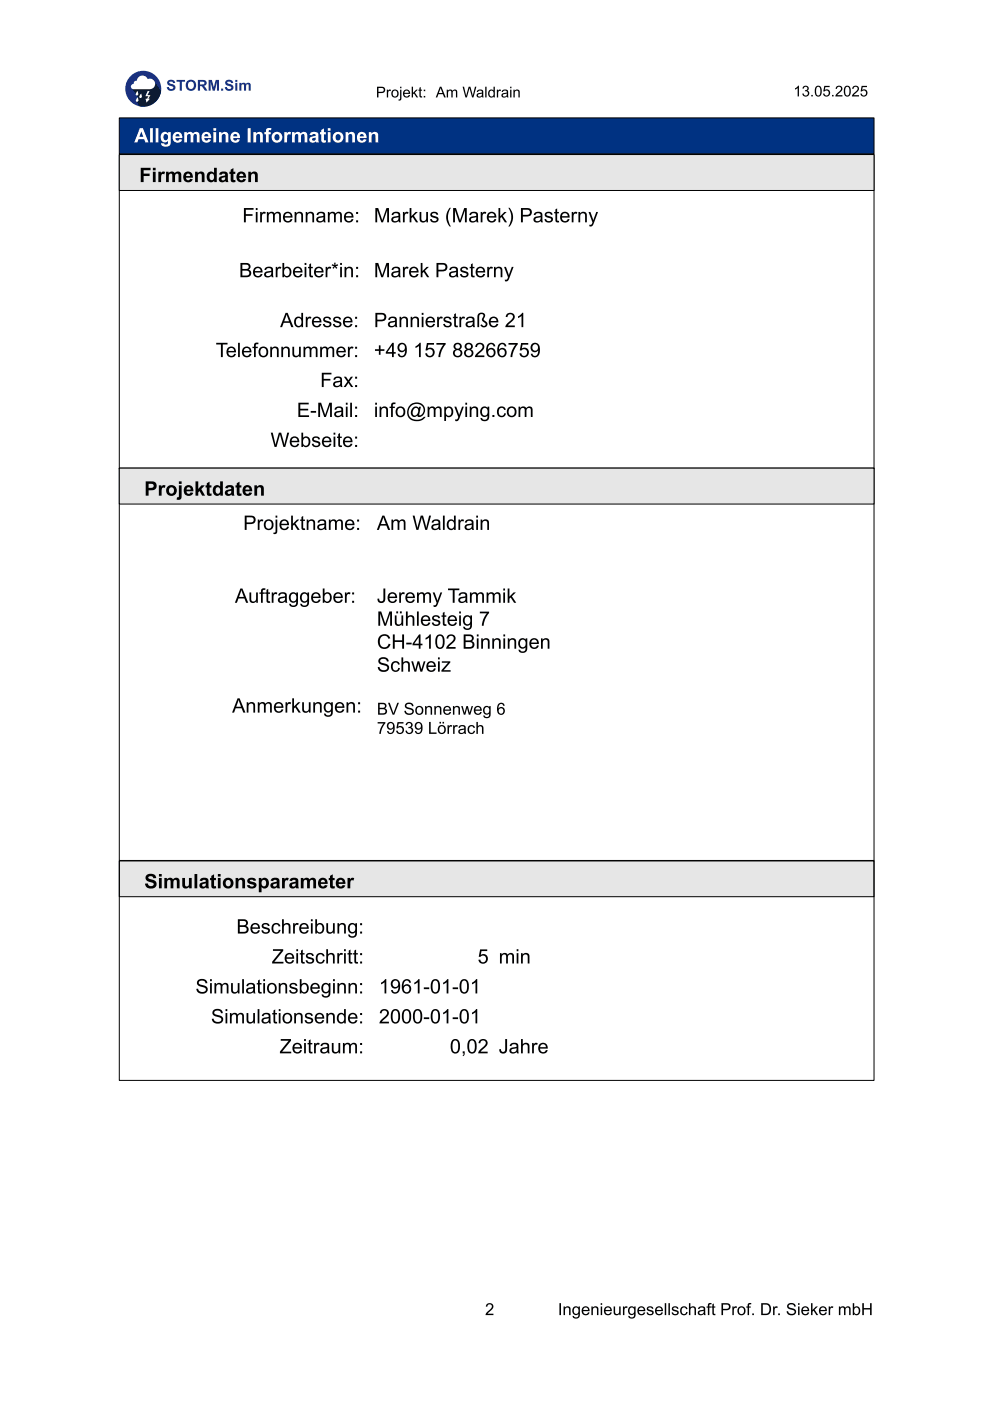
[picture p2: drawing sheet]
<svg xmlns="http://www.w3.org/2000/svg" width="210mm" height="297mm" viewBox="0 0 210 297" stroke-linecap="round" stroke-linejoin="round" font-family="sans-serif">
<path d="M93.3 18.4h.3l.9 2.3h-.3l-.3-.7h-.9l-.3 .7h-.3zM93.4 18.6l-.4 1.1h.8zM94.7 19h.3v.2a.56 .56 0 0 1 .9 .1 .53 .53 0 0 1 .7-.3 .53 .53 0 0 1 .3 .5v1.2h-.2v-1.1a.34 .34 0 0 0-.3-.4 .34 .34 0 0 0-.4 .3v1.2h-.3v-1.1a.38 .38 0 0 0-.5-.4 .38 .38 0 0 0-.2 .6v.9h-.3zM98.1 18.4h.3l.4 1.9 .6-1.9h.3l.5 1.9 .5-1.9h.3l-.6 2.3h-.3l-.6-2-.5 2h-.3zM101.2 19.2a.74 .74 0 0 1 1-.2 .74 .74 0 0 1 .3 1l.1 .7h-.3l-.1-.2a.58 .58 0 0 1-.8 .2 .58 .58 0 0 1-.2-.9l1-.2a.42 .42 0 0 0-.4-.4 .42 .42 0 0 0-.4 .3h-.3zM101.4 20a.39 .39 0 0 0 .4 .6 .39 .39 0 0 0 .4-.5v-.3zM102.9 18.4h.3v2.3h-.3zM103.7 19.2l.5-.2 .4 .2v-.8h.3v2.3h-.2v-.2a.79 .79 0 0 1-1.1-.2 .79 .79 0 0 1 .1-1.1zM103.9 19.4a.58 .58 0 0 0-.1 .7 .58 .58 0 0 0 .7 .2 .58 .58 0 0 0 .1-.7 .58 .58 0 0 0-.7-.2zM105.3 19h.3v.3l.2-.3h.3l.1 .1-.1 .2a.37 .37 0 0 0-.4 .1 .37 .37 0 0 0-.1 .4v.9h-.3zM106.5 19.2a.74 .74 0 0 1 .9-.2 .74 .74 0 0 1 .3 1l.1 .7h-.3v-.2a.58 .58 0 0 1-.9 .2 .58 .58 0 0 1-.1-.9l1-.2a.42 .42 0 0 0-.4-.4 .42 .42 0 0 0-.5 .3h-.2zM106.7 20a.39 .39 0 0 0 .3 .6 .39 .39 0 0 0 .4-.5l.1-.3zM108.2 18.4h.2v.3h-.2zM108.2 19h.2v1.7h-.2zM108.9 19h.2v.2a.59 .59 0 0 1 .7-.2 .59 .59 0 0 1 .4 .6v1.1h-.3v-1a.41 .41 0 0 0-.4-.5 .41 .41 0 0 0-.4 .6v.9h-.2z" fill="#000"/>
<path d="M35.7 17.1a.93 .93 0 0 1 1.4 .5h-.4a.37 .37 0 0 0-.4-.4 .37 .37 0 0 0-.4 .4l.1 .1a.95 .95 0 0 1 1.1 1.2 1.01 1.01 0 0 1-1.7-.4l.4-.1a.43 .43 0 0 0 .5 .5 .43 .43 0 0 0 .3-.5l-.1-.1a.84 .84 0 0 1-1-1.1zM37.4 16.9h1.8v.4h-.6v1.9h-.5v-1.9h-.7zM39.4 18a1.15 1.15 0 0 1 2.3 0 1.15 1.15 0 0 1-2.3 0zM40 17.5a.77 .77 0 0 0-.1 1 .77 .77 0 0 0 .9 .3 .75 .75 0 0 0 .3-1.1 .75 .75 0 0 0-1.1-.2zM42 16.9h.9a.66 .66 0 0 1 .9 .5 .66 .66 0 0 1-.6 .8l.8 1h-.6l-.5-.8-.4-.1-.1 .9h-.4zM42.4 17.3v.6h.6a.29 .29 0 0 0 .3-.3 .29 .29 0 0 0-.3-.3zM44.2 16.9h.7l.4 1.6 .4-1.6h.7v2.3h-.4v-1.8l-.5 1.8h-.4l-.4-1.8v1.8h-.5zM46.9 18.8h.4v.4h-.4zM48 17.1a.93 .93 0 0 1 1.4 .5h-.4a.37 .37 0 0 0-.4-.4 .37 .37 0 0 0-.4 .4l.1 .1a.95 .95 0 0 1 1.1 1.2 1.01 1.01 0 0 1-1.7-.4l.4-.1a.43 .43 0 0 0 .5 .5 .43 .43 0 0 0 .3-.5l-.1-.1a.84 .84 0 0 1-1-1.1zM49.9 16.9h.4v.4h-.4zM49.9 17.6h.4v1.6h-.4zM50.7 17.6h.4v.2l.7-.2 .3 .2a.56 .56 0 0 1 .7-.2 .56 .56 0 0 1 .4 .6v1h-.5v-1.1a.28 .28 0 0 0-.3-.2 .28 .28 0 0 0-.2 .3v1h-.5v-1.1a.28 .28 0 0 0-.3-.2 .28 .28 0 0 0-.2 .3v1h-.5z" fill="#1a307f"/>
<path d="M79.9 18.4h.9a.7 .7 0 0 1 .9 .6 .7 .7 0 0 1-.9 .7h-.6v1h-.3zM80.2 18.7v.8h.6a.42 .42 0 0 0 .6-.4 .42 .42 0 0 0-.6-.4zM82 19h.3v.3l.1-.3h.4l.1 .1-.1 .2a.37 .37 0 0 0-.4 .1 .37 .37 0 0 0-.1 .4v.9h-.3zM83.2 19.2a.81 .81 0 0 1 1.2 .1 .81 .81 0 0 1-.2 1.2 .81 .81 0 0 1-1.1-.2l-.1-.7zM83.4 19.4a.57 .57 0 0 0-.1 .8 .57 .57 0 0 0 .9 0 .57 .57 0 0 0-.1-.8 .57 .57 0 0 0-.7 0zM84.8 18.4h.3v.3h-.3zM84.8 19h.3v2l-.2 .3h-.3l-.1-.2 .3-.2zM85.7 19.2a.77 .77 0 0 1 .9-.1 .77 .77 0 0 1 .4 .8h-1.3a.48 .48 0 0 0 .4 .5 .48 .48 0 0 0 .6-.3l.2 .1a.83 .83 0 0 1-1.2 .3 .83 .83 0 0 1 0-1.3zM85.9 19.3l-.2 .4h1l-.3-.5zM87.3 18.4h.3v1.3l.6-.7h.4l-.6 .6 .7 1.1h-.4l-.5-.9-.2 .2v.7h-.3zM88.9 18.6l.3-.2v.6h.3v.2h-.3v1l.1 .2h.2v.3a.41 .41 0 0 1-.4-.1 .41 .41 0 0 1-.2-.4v-1h-.2v-.2h.2zM89.8 19h.4v.3h-.4zM89.8 20.3h.4v.4h-.4z" fill="#000"/>
<circle cx="30.4" cy="18.8" r="3.8" fill="#1a307f"/>
<path d="M27.9 18.7l3.2-2.3 .2 .4a1.12 1.12 0 0 1 1.5 .5l1.4 2a3.8 3.8 0 0 1-4.5 3.3l-.8-1.2 .3-.2v-.6z" fill="#0d173e"/>
<g fill="#fff">
<path d="M29.3 16.5a1.2 1.2 0 0 1 2 .3 1.12 1.12 0 0 1 1.6 .8 1.12 1.12 0 0 1-1.1 1.3h-3.5a.55 .55 0 0 1-.5-.6 .55 .55 0 0 1 .5-.5v-.1a.56 .56 0 0 1 .7-.6z"/>
<path d="M29.2 19.3l.1 .7-.3 .2-.2-.3z"/>
<path d="M29.2 20.6l.2 .7-.4 .3-.2-.3z"/>
<path d="M29.9 19.8l.2 .7-.3 .3-.3-.3z"/>
<path d="M31.3 19.3h.4l-.4 .9h.6l-.5 .7h.4l-.7 .9-.2-.9h.3l.3-.5h-.7z"/>
</g>
<path d="M168.6 18.7l.8-.5v2.2h-.3v-1.7l-.5 .3zM170.4 18.3a.61 .61 0 0 1 .9 0 .61 .61 0 0 1-.1 .9 .7 .7 0 0 1 0 1.2 .7 .7 0 0 1-1.1-.6h.3a.46 .46 0 0 0 .5 .4 .46 .46 0 0 0 .4-.5 .46 .46 0 0 0-.6-.3v-.3a.39 .39 0 0 0 .5-.3 .39 .39 0 0 0-.4-.4 .39 .39 0 0 0-.4 .4h-.3zM172 20.1h.3v.3h-.3zM173.1 18.3a.81 .81 0 0 1 .9 .1 .81 .81 0 0 1 .2 .9 .82 .82 0 0 1-.7 1.2 .82 .82 0 0 1-.8-1.2l.1-.6zM173.2 18.6a1.26 1.26 0 0 0 .3 1.7 1.22 1.22 0 0 0 .2-1.9zM174.8 18.2h1.1v.3h-.9l-.1 .6a.75 .75 0 0 1 1 .3 .75 .75 0 0 1-.4 1.1 .75 .75 0 0 1-1-.6l.3-.1a.5 .5 0 0 0 .7 .3 .5 .5 0 0 0 .2-.7 .5 .5 0 0 0-.7-.2l-.4 .2zM176.4 20.1h.3v.3h-.3zM177.4 18.3a.74 .74 0 0 1 1.1 .2 .74 .74 0 0 1-.4 1.1l-.6 .6h1.1v.2h-1.5l.3-.6a1.53 1.53 0 0 0 .9-1.2l-.4-.2-.3 .1-.1 .4-.3-.1zM179.2 18.3a.81 .81 0 0 1 1 .1 .81 .81 0 0 1 .2 .9 .82 .82 0 0 1-.8 1.2 .82 .82 0 0 1-.7-1.2l.1-.6zM179.3 18.6a1.26 1.26 0 0 0 .3 1.7 1.22 1.22 0 0 0 .2-1.9zM180.9 18.3a.74 .74 0 0 1 1.2 .2 .74 .74 0 0 1-.5 1.1l-.6 .6h1.1v.2h-1.5l.3-.6a1.53 1.53 0 0 0 .9-1.2l-.4-.2-.3 .1-.1 .4-.3-.1zM182.7 18.2h1.1v.3h-.9l-.1 .6a.75 .75 0 0 1 1.1 .3 .75 .75 0 0 1-.5 1.1 .75 .75 0 0 1-1-.6l.3-.1a.5 .5 0 0 0 .7 .3 .5 .5 0 0 0 .2-.7 .5 .5 0 0 0-.7-.2l-.4 .2z" fill="#000"/>
<path d="M25.3 25h160v7.6h-160z" fill="#003282" stroke="#000" stroke-width=".21"/>
<path d="M29.6 27.2h.7l1.2 3h-.7l-.2-.7h-1.2l-.3 .7h-.6zM30 27.9l-.4 1.1h.8zM31.8 27.2h.6v3h-.6zM33 27.2h.6v3h-.6zM34.3 28.3l.4-.3a.82 .82 0 0 1 1 .3v-.3h.5v2a1.06 1.06 0 0 1-.9 1.1 1.06 1.06 0 0 1-1.2-.8l.7 .1a.44 .44 0 0 0 .5 .2 .44 .44 0 0 0 .3-.4v-.4a.95 .95 0 0 1-1.2 .2 .95 .95 0 0 1-.3-1.2zM34.8 28.6a.61 .61 0 0 0-.1 .8 .61 .61 0 0 0 .8 .2 .61 .61 0 0 0 .1-.9 .61 .61 0 0 0-.8-.1zM36.9 28.3a1.05 1.05 0 0 1 1.3-.2 1.05 1.05 0 0 1 .5 1.2h-1.5a.44 .44 0 0 0 .3 .5 .44 .44 0 0 0 .5-.3l.6 .1a1.1 1.1 0 0 1-1.5 .5 1.1 1.1 0 0 1-.4-1.6zM37.3 28.5l-.1 .4h.9l-.3-.5zM39.1 28h.5v.3l.4-.3h.5l.4 .3a.75 .75 0 0 1 .9-.3 .75 .75 0 0 1 .5 .8v1.4h-.6v-1.5a.43 .43 0 0 0-.6-.2 .43 .43 0 0 0-.1 .7v1h-.6v-1.5a.39 .39 0 0 0-.5-.3 .39 .39 0 0 0-.2 .5v1.3h-.6zM43 28.3a1.05 1.05 0 0 1 1.3-.2 1.05 1.05 0 0 1 .5 1.2h-1.5a.44 .44 0 0 0 .3 .5 .44 .44 0 0 0 .6-.3l.5 .1a1.1 1.1 0 0 1-1.5 .5 1.1 1.1 0 0 1-.4-1.6zM43.4 28.5l-.1 .4h.9l-.3-.5zM45.2 27.2h.6v.5h-.6zM45.2 28h.6v2.2h-.6zM46.4 28h.6v.3a.78 .78 0 0 1 .9-.3 .78 .78 0 0 1 .5 .8v1.4h-.6v-1.1a.46 .46 0 0 0-.3-.7 .46 .46 0 0 0-.5 .6v1.2h-.6zM49.1 28.3a1.05 1.05 0 0 1 1.3-.2 1.05 1.05 0 0 1 .5 1.2h-1.5a.44 .44 0 0 0 .3 .5 .44 .44 0 0 0 .6-.3l.6 .1a1.1 1.1 0 0 1-1.6 .5 1.1 1.1 0 0 1-.3-1.6zM49.6 28.5l-.2 .4h.9l-.3-.5zM52.5 27.2h.6v3h-.6zM53.7 28h.6v.3a.78 .78 0 0 1 .9-.3 .78 .78 0 0 1 .5 .8v1.4h-.6v-1.1a.46 .46 0 0 0-.3-.7 .46 .46 0 0 0-.5 .6v1.2h-.6zM56.5 27.3l.3-.2 .7 .1v.4l-.5 .1v.3h.4v.5h-.4v1.7h-.6v-1.7h-.3v-.5h.3zM57.6 29.1a1.15 1.15 0 0 1 2.3 0 1.15 1.15 0 0 1-2.3 0zM58.3 28.6a.61 .61 0 0 0 0 .9 .61 .61 0 0 0 .9 0 .61 .61 0 0 0 0-.8 .61 .61 0 0 0-.9-.1zM60.3 28h.5v.3l.4-.3 .5 .1-.2 .5a.46 .46 0 0 0-.6 0 .46 .46 0 0 0 0 .6v1h-.6zM61.9 28h.6v.3l.4-.3h.4l.5 .3a.75 .75 0 0 1 .9-.3 .75 .75 0 0 1 .4 .8v1.4h-.5v-1.5a.43 .43 0 0 0-.7-.2 .43 .43 0 0 0-.1 .7v1h-.6v-1.5a.39 .39 0 0 0-.5-.3 .39 .39 0 0 0-.2 .5v1.3h-.6zM65.8 28.2a.96 .96 0 0 1 1.1-.3 .96 .96 0 0 1 .6 .9l.1 1.4h-.5l-.1-.2a.72 .72 0 0 1-1.1 .2 .72 .72 0 0 1 0-1.1l1-.3a.39 .39 0 0 0-.3-.4 .39 .39 0 0 0-.4 .3l-.6-.1zM66.3 29.3a.39 .39 0 0 0 .4 .6 .39 .39 0 0 0 .2-.6v-.1zM68.1 27.6l.6-.4v.8h.4v.5h-.4v1.1l.1 .2 .3-.1v.5a.66 .66 0 0 1-.7 0 .66 .66 0 0 1-.3-.8v-.9h-.3v-.5h.3zM69.5 27.2h.6v.5h-.6zM69.5 28h.6v2.2h-.6zM70.5 29.1a1.15 1.15 0 0 1 2.3 0 1.15 1.15 0 0 1-2.3 0zM71.3 28.6a.61 .61 0 0 0-.1 .9 .61 .61 0 0 0 .9 0 .61 .61 0 0 0 0-.8 .61 .61 0 0 0-.8-.1zM73.3 28h.5v.3a.78 .78 0 0 1 .9-.3 .78 .78 0 0 1 .6 .8v1.4h-.6v-1.1a.46 .46 0 0 0-.4-.7 .46 .46 0 0 0-.5 .6v1.2h-.5zM76 28.3a1.05 1.05 0 0 1 1.2-.2 1.05 1.05 0 0 1 .5 1.2h-1.4a.44 .44 0 0 0 .3 .5 .44 .44 0 0 0 .5-.3l.6 .1a1.1 1.1 0 0 1-1.6 .5 1.1 1.1 0 0 1-.3-1.6zM76.4 28.5l-.1 .4h.9l-.3-.5zM78.2 28h.5v.3a.78 .78 0 0 1 1-.3 .78 .78 0 0 1 .5 .8v1.4h-.6v-1.1a.46 .46 0 0 0-.3-.7 .46 .46 0 0 0-.5 .6v1.2h-.6z" fill="#fff"/>
<path d="M25.3 32.8h160v66.6h-160z" fill="none" stroke="#000" stroke-width=".21"/>
<path d="M51.7 44.1h2.1v.4h-1.7v.9h1.4v.4h-1.4v1.3h-.4zM54.2 44.1h.4v.4h-.4zM54.2 44.9h.4v2.2h-.4zM55.2 44.9h.3v.4l.2-.3 .5-.1 .2 .1-.2 .4a.49 .49 0 0 0-.6 0 .49 .49 0 0 0-.1 .6v1.1h-.3zM56.6 44.9h.3v.4a.74 .74 0 0 1 1.3 0 .71 .71 0 0 1 .8-.4 .71 .71 0 0 1 .6 .7v1.5h-.4v-1.3a.49 .49 0 0 0-.5-.6 .49 .49 0 0 0-.4 .7v1.2h-.4v-1.4a.5 .5 0 0 0-.7-.4 .5 .5 0 0 0-.2 .7v1.1h-.4zM60.3 45.2a1.02 1.02 0 0 1 1.2-.2 1.02 1.02 0 0 1 .5 1.1h-1.6a.64 .64 0 0 0 .5 .8 .64 .64 0 0 0 .7-.5l.4 .1a1.09 1.09 0 0 1-1.5 .5 1.09 1.09 0 0 1-.4-1.6zM60.6 45.4l-.2 .4h1.2a.61 .61 0 0 0-.3-.6 .61 .61 0 0 0-.7 .2zM62.5 44.9h.3v.4a.78 .78 0 0 1 1-.4 .78 .78 0 0 1 .5 .9v1.3h-.4v-1.3a.54 .54 0 0 0-.6-.6 .54 .54 0 0 0-.5 .7v1.2h-.3zM64.8 44.9h.4v.4a.78 .78 0 0 1 .9-.4 .78 .78 0 0 1 .5 .9v1.3h-.4v-1.3a.54 .54 0 0 0-.6-.6 .54 .54 0 0 0-.4 .7v1.2h-.4zM67.3 45.2a.94 .94 0 0 1 1-.3 .94 .94 0 0 1 .6 .8l.2 1.4h-.4l-.1-.2a.81 .81 0 0 1-1 .3 .81 .81 0 0 1-.5-.9 1.78 1.78 0 0 1 1.5-.6 .55 .55 0 0 0-.5-.6 .55 .55 0 0 0-.6 .5h-.4zM67.6 46.3a.39 .39 0 0 0 0 .5 .39 .39 0 0 0 .5 .1l.4-.4 .1-.5zM69.5 44.9h.3v.4a.74 .74 0 0 1 1.3 0 .71 .71 0 0 1 .9-.4 .71 .71 0 0 1 .5 .7v1.5h-.4v-1.3a.49 .49 0 0 0-.5-.6 .49 .49 0 0 0-.4 .7v1.2h-.4v-1.4a.5 .5 0 0 0-.6-.4 .5 .5 0 0 0-.3 .7v1.1h-.4zM73.2 45.2a1.02 1.02 0 0 1 1.2-.2 1.02 1.02 0 0 1 .5 1.1h-1.6a.64 .64 0 0 0 .5 .8 .64 .64 0 0 0 .8-.5l.3 .1a1.09 1.09 0 0 1-1.5 .5 1.09 1.09 0 0 1-.3-1.6zM73.5 45.4l-.2 .4h1.3a.61 .61 0 0 0-.4-.6 .61 .61 0 0 0-.7 .2zM75.5 44.9h.4v.5h-.4zM75.5 46.7h.4v.4h-.4z" fill="#000"/>
<path d="M25.3 32.8h160v7.6h-160z" fill="#e6e6e6" stroke="#000" stroke-width=".21"/>
<g fill="#000">
<path d="M29.8 35.6h2.1v.5h-1.4v.7h1.2v.5h-1.2v1.3h-.7zM32.4 35.6h.6v.5h-.6zM32.4 36.4h.6v2.2h-.6zM33.6 36.4h.5v.3l.4-.3 .5 .1-.2 .5a.46 .46 0 0 0-.6 0 .46 .46 0 0 0 0 .6v1h-.6zM35.2 36.4h.5v.3l.5-.3h.4l.4 .3a.75 .75 0 0 1 .9-.3 .75 .75 0 0 1 .5 .8v1.4h-.5l-.1-1.5a.43 .43 0 0 0-.6-.2 .43 .43 0 0 0-.1 .7v1h-.6v-1.5a.39 .39 0 0 0-.5-.3 .39 .39 0 0 0-.2 .6v1.2h-.6zM39.1 36.7a1.05 1.05 0 0 1 1.3-.2 1.05 1.05 0 0 1 .5 1.2h-1.5a.44 .44 0 0 0 .4 .5 .44 .44 0 0 0 .5-.3l.6 .1a1.1 1.1 0 0 1-1.6 .5 1.1 1.1 0 0 1-.3-1.6zM39.6 36.9l-.1 .4h.8l-.2-.5zM41.4 36.4h.5v.3a.78 .78 0 0 1 .9-.3 .78 .78 0 0 1 .6 .8v1.4h-.6v-1.1a.46 .46 0 0 0-.4-.7 .46 .46 0 0 0-.5 .6v1.2h-.5zM44.1 36.7l.6-.3 .7 .3v-1.1h.6v3h-.6v-.3a.91 .91 0 0 1-1.1 .3 .91 .91 0 0 1-.5-1.1zM44.6 37a.69 .69 0 0 0-.2 .8 .69 .69 0 0 0 .7 .4 .71 .71 0 0 0 .3-.8 .71 .71 0 0 0-.7-.6zM46.6 36.6a.96 .96 0 0 1 1.1-.3 .96 .96 0 0 1 .6 .9l.1 1.4h-.5l-.1-.2a.72 .72 0 0 1-1.1 .2 .72 .72 0 0 1 0-1.1l1-.3a.39 .39 0 0 0-.3-.4 .39 .39 0 0 0-.4 .3l-.6-.1zM47.1 37.7a.39 .39 0 0 0 .4 .6 .39 .39 0 0 0 .2-.6v-.1zM48.9 36l.6-.4v.8h.4v.5h-.4v1.1l.1 .2 .3-.1v.5a.66 .66 0 0 1-.7 0 .66 .66 0 0 1-.3-.8v-.9h-.3v-.5h.3zM50.4 36.7a1.05 1.05 0 0 1 1.3-.2 1.05 1.05 0 0 1 .5 1.2h-1.5a.44 .44 0 0 0 .3 .5 .44 .44 0 0 0 .6-.3l.5 .1a1.1 1.1 0 0 1-1.5 .5 1.1 1.1 0 0 1-.3-1.6zM50.9 36.9l-.2 .4h.9l-.3-.5zM52.6 36.4h.6v.3a.78 .78 0 0 1 .9-.3 .78 .78 0 0 1 .5 .8v1.4h-.5v-1.1a.46 .46 0 0 0-.4-.7 .46 .46 0 0 0-.5 .6v1.2h-.6z"/>
<path d="M51 55.7h1.1a.77 .77 0 0 1 .9 .5 .77 .77 0 0 1-.3 1 .85 .85 0 0 1 .5 1.1 .85 .85 0 0 1-1.1 .5h-1.1zM51.4 56.1v.9h.6a.5 .5 0 0 0 .7-.5 .5 .5 0 0 0-.7-.4zM51.4 57.4v1h.7a.56 .56 0 0 0 .8-.5 .56 .56 0 0 0-.8-.5zM53.9 56.8a1.02 1.02 0 0 1 1.3-.1 1.02 1.02 0 0 1 .5 1.1h-1.7a.64 .64 0 0 0 .5 .7 .64 .64 0 0 0 .8-.4h.4a1.09 1.09 0 0 1-1.6 .6 1.09 1.09 0 0 1-.3-1.6zM54.2 57l-.2 .5h1.3a.61 .61 0 0 0-.4-.6 .61 .61 0 0 0-.7 .1zM56.2 56.8a.94 .94 0 0 1 1-.3 .94 .94 0 0 1 .7 .9l.1 1.4h-.4l-.1-.3a.81 .81 0 0 1-.9 .3 .81 .81 0 0 1-.5-.9 1.78 1.78 0 0 1 1.4-.5 .55 .55 0 0 0-.5-.6 .55 .55 0 0 0-.6 .5l-.3-.1zM56.5 57.9a.39 .39 0 0 0 0 .6 .39 .39 0 0 0 .5 0l.5-.3v-.5zM58.5 56.6h.3v.3l.2-.3h.5l.2 .1-.2 .3a.49 .49 0 0 0-.6 .1 .49 .49 0 0 0-.1 .5v1.2h-.3zM59.9 55.7h.4v1.1a.96 .96 0 0 1 1.2 0 .96 .96 0 0 1 .3 1.2 .86 .86 0 0 1-.6 .8 .86 .86 0 0 1-1-.3v.3h-.3zM60.4 57.1a.8 .8 0 0 0-.2 .9 .8 .8 0 0 0 .9 .4 .88 .88 0 0 0 .3-.9 .88 .88 0 0 0-.7-.6zM62.4 56.8a1.02 1.02 0 0 1 1.2-.1 1.02 1.02 0 0 1 .5 1.1h-1.6a.64 .64 0 0 0 .5 .7 .64 .64 0 0 0 .7-.4h.4a1.09 1.09 0 0 1-1.5 .6 1.09 1.09 0 0 1-.4-1.6zM62.7 57l-.2 .5h1.2a.61 .61 0 0 0-.3-.6 .61 .61 0 0 0-.7 .1zM64.6 55.7h.4v.5h-.4zM64.6 56.6h.4v2.2h-.4zM65.6 56l.4-.2v.8h.3v.3h-.3v1.3a.25 .25 0 0 0 0 .2 .25 .25 0 0 0 .3 0l.1 .4a.55 .55 0 0 1-.6-.1 .55 .55 0 0 1-.2-.6v-1.2h-.3v-.3h.3zM66.9 56.8a1.02 1.02 0 0 1 1.2-.1 1.02 1.02 0 0 1 .5 1.1h-1.6a.64 .64 0 0 0 .4 .7 .64 .64 0 0 0 .8-.4h.4a1.09 1.09 0 0 1-1.6 .6 1.09 1.09 0 0 1-.3-1.6zM67.2 57l-.2 .5h1.2a.61 .61 0 0 0-.4-.6 .61 .61 0 0 0-.6 .1zM69 56.6h.4v.3l.2-.3h.4l.2 .1-.1 .3a.49 .49 0 0 0-.6 .1 .49 .49 0 0 0-.1 .5v1.2h-.4zM70.4 56l.5 .2v-.5h.3l-.1 .5 .5-.2 .1 .3-.5 .1 .3 .4-.2 .2-.3-.5-.3 .5-.2-.2 .3-.4-.5-.1zM72.1 55.7h.4v.5h-.4zM72.1 56.6h.4v2.2h-.4zM73.1 56.6h.3v.3a.78 .78 0 0 1 .9-.3 .78 .78 0 0 1 .5 .8v1.4h-.3v-1.4a.54 .54 0 0 0-.6-.5 .54 .54 0 0 0-.5 .7v1.2h-.3zM75.5 56.6h.4v.4h-.4zM75.5 58.4h.4v.4h-.4z"/>
<path d="M79.6 55.7h.6l.8 2.6 .9-2.6h.6v3.1h-.4v-2.6l-.9 2.6h-.4l-.8-2.6v2.6h-.4zM83.2 56.8a.94 .94 0 0 1 1-.3 .94 .94 0 0 1 .7 .9l.1 1.4h-.4l-.1-.3a.81 .81 0 0 1-1 .3 .81 .81 0 0 1-.5-.9 1.78 1.78 0 0 1 1.5-.5 .55 .55 0 0 0-.5-.6 .55 .55 0 0 0-.6 .5l-.4-.1zM83.5 57.9a.39 .39 0 0 0 0 .6 .39 .39 0 0 0 .5 0l.4-.3 .1-.5zM85.4 56.6h.4v.3l.2-.3h.4l.2 .1-.1 .3a.49 .49 0 0 0-.6 .1 .49 .49 0 0 0-.1 .5v1.2h-.4zM87 56.8a1.02 1.02 0 0 1 1.2-.1 1.02 1.02 0 0 1 .5 1.1h-1.6a.64 .64 0 0 0 .5 .7 .64 .64 0 0 0 .8-.4h.3a1.09 1.09 0 0 1-1.5 .6 1.09 1.09 0 0 1-.3-1.6zM87.3 57l-.2 .5h1.3a.61 .61 0 0 0-.4-.6 .61 .61 0 0 0-.7 .1zM89.2 55.7h.4v1.8l.9-.9h.4l-.8 .8 .9 1.4h-.4l-.8-1.1-.2 .2v.9h-.4zM92.5 55.7h1.2a.93 .93 0 0 1 1.2 .9 .93 .93 0 0 1-1.2 .9h-.7v1.3h-.5zM93 56.1v1.1h.7a.56 .56 0 0 0 .7-.6 .56 .56 0 0 0-.7-.5zM95.4 56.8a.94 .94 0 0 1 1-.3 .94 .94 0 0 1 .7 .9l.1 1.4h-.4l-.1-.3a.81 .81 0 0 1-.9 .3 .81 .81 0 0 1-.5-.9 1.78 1.78 0 0 1 1.4-.5 .55 .55 0 0 0-.5-.6 .55 .55 0 0 0-.6 .5l-.3-.1zM95.7 57.9a.39 .39 0 0 0 0 .6 .39 .39 0 0 0 .5 0l.5-.3v-.5zM97.7 56.8l.2-.2a.92 .92 0 0 1 1.4 .6h-.4a.43 .43 0 0 0-.5-.4 .43 .43 0 0 0-.4 .5l.2 .1a.94 .94 0 0 1 1.1 .9 .98 .98 0 0 1-.9 .5 .98 .98 0 0 1-.9-.7h.4a.49 .49 0 0 0 .5 .5 .49 .49 0 0 0 .4-.6 1.36 1.36 0 0 1-1.2-.8zM99.9 56l.3-.2v.8h.4v.3h-.4v1.3a.25 .25 0 0 0 .1 .2 .25 .25 0 0 0 .3 0v.4a.55 .55 0 0 1-.6-.1 .55 .55 0 0 1-.1-.6v-1.2h-.3v-.3h.3zM101.1 56.8a1.02 1.02 0 0 1 1.3-.1 1.02 1.02 0 0 1 .5 1.1h-1.7a.64 .64 0 0 0 .5 .7 .64 .64 0 0 0 .8-.4h.4a1.09 1.09 0 0 1-1.6 .6 1.09 1.09 0 0 1-.3-1.6zM101.4 57l-.1 .5h1.2a.61 .61 0 0 0-.4-.6 .61 .61 0 0 0-.7 .1zM103.3 56.6h.3v.3l.3-.3h.4l.2 .1-.1 .3a.49 .49 0 0 0-.6 .1 .49 .49 0 0 0-.1 .5v1.2h-.4zM104.7 56.6h.4v.3a.78 .78 0 0 1 .9-.3 .78 .78 0 0 1 .5 .8v1.4h-.4v-1.4a.54 .54 0 0 0-.6-.5 .54 .54 0 0 0-.4 .7v1.2h-.4zM106.9 56.6h.4l.6 1.8 .6-1.8h.4l-.8 2.2a.81 .81 0 0 1-1 .8l-.1-.3a.49 .49 0 0 0 .7-.5z"/>
<path d="M79.6 44.1h.6l.8 2.6 .9-2.6h.6v3h-.4v-2.5l-.9 2.5h-.4l-.8-2.5v2.5h-.4zM83.2 45.2a.94 .94 0 0 1 1-.3 .94 .94 0 0 1 .7 .8l.1 1.4h-.4l-.1-.2a.81 .81 0 0 1-1 .3 .81 .81 0 0 1-.5-.9 1.78 1.78 0 0 1 1.5-.6 .55 .55 0 0 0-.5-.6 .55 .55 0 0 0-.6 .5h-.4zM83.5 46.3a.39 .39 0 0 0 0 .5 .39 .39 0 0 0 .5 .1l.4-.4 .1-.5zM85.4 44.9h.4v.4l.2-.3 .4-.1 .2 .1-.1 .4a.49 .49 0 0 0-.6 0 .49 .49 0 0 0-.1 .6v1.1h-.4zM86.9 44.1h.3v1.7l.9-.9h.5l-.9 .9 1 1.3h-.5l-.7-1.1-.3 .3v.8h-.3zM89 44.9h.3v1.3a.55 .55 0 0 0 .6 .7 .55 .55 0 0 0 .5-.8v-1.2h.3v2.2h-.3v-.3a.78 .78 0 0 1-.9 .4 .78 .78 0 0 1-.5-.9zM91.4 45.1l.2-.1a.92 .92 0 0 1 1.3 .5l-.4 .1a.43 .43 0 0 0-.4-.5 .43 .43 0 0 0-.4 .6h.2a.94 .94 0 0 1 1.1 1 .98 .98 0 0 1-1 .5 .98 .98 0 0 1-.8-.7l.3-.1a.49 .49 0 0 0 .6 .6 .49 .49 0 0 0 .4-.7 1.36 1.36 0 0 1-1.3-.8zM95.3 44.1h.3l-.3 .6a3.5 3.5 0 0 0 .3 3.3h-.3a3.1 3.1 0 0 1 0-3.9zM96.1 44.1h.6l.8 2.6 .9-2.6h.6v3h-.4v-2.5l-.9 2.5h-.4l-.8-2.5v2.5h-.4zM99.7 45.2a.94 .94 0 0 1 1-.3 .94 .94 0 0 1 .6 .8l.2 1.4h-.4l-.1-.2a.81 .81 0 0 1-1 .3 .81 .81 0 0 1-.5-.9 1.78 1.78 0 0 1 1.5-.6 .55 .55 0 0 0-.5-.6 .55 .55 0 0 0-.6 .5h-.4zM100 46.3a.39 .39 0 0 0 0 .5 .39 .39 0 0 0 .5 .1l.4-.4 .1-.5zM101.9 44.9h.4v.4l.2-.3 .4-.1 .2 .1-.1 .4a.49 .49 0 0 0-.6 0 .49 .49 0 0 0-.1 .6v1.1h-.4zM103.5 45.2a1.02 1.02 0 0 1 1.2-.2 1.02 1.02 0 0 1 .5 1.1h-1.6a.64 .64 0 0 0 .5 .8 .64 .64 0 0 0 .7-.5l.4 .1a1.09 1.09 0 0 1-1.5 .5 1.09 1.09 0 0 1-.4-1.6zM103.8 45.4l-.2 .4h1.2a.61 .61 0 0 0-.3-.6 .61 .61 0 0 0-.7 .2zM105.7 44.1h.4v1.7l.8-.9h.5l-.8 .9 .9 1.3h-.4l-.8-1.1-.2 .3v.8h-.4zM107.8 44.1h.2a3.1 3.1 0 0 1 0 3.9h-.2a3.5 3.5 0 0 0 0-3.9zM110.5 44.1h1.1a.93 .93 0 0 1 1.2 .9 .93 .93 0 0 1-1.2 .9h-.7v1.2h-.4zM110.9 44.5v1h.7a.56 .56 0 0 0 .8-.5 .56 .56 0 0 0-.8-.5zM113.3 45.2a.94 .94 0 0 1 1-.3 .94 .94 0 0 1 .7 .8l.1 1.4h-.4v-.2a.81 .81 0 0 1-1 .3 .81 .81 0 0 1-.5-.9 1.78 1.78 0 0 1 1.4-.6 .55 .55 0 0 0-.5-.6 .55 .55 0 0 0-.6 .5h-.3zM113.6 46.3a.39 .39 0 0 0 0 .5 .39 .39 0 0 0 .5 .1l.5-.4v-.5zM115.6 45.1l.2-.1a.92 .92 0 0 1 1.4 .5l-.4 .1a.43 .43 0 0 0-.5-.5 .43 .43 0 0 0-.3 .6h.1a.94 .94 0 0 1 1.1 1 .98 .98 0 0 1-.9 .5 .98 .98 0 0 1-.9-.7l.4-.1a.49 .49 0 0 0 .5 .6 .49 .49 0 0 0 .5-.7 1.36 1.36 0 0 1-1.3-.8zM117.8 44.4l.3-.2v.7h.4v.3h-.4v1.3a.25 .25 0 0 0 .1 .3 .25 .25 0 0 0 .3 0l.1 .3a.55 .55 0 0 1-.7 0 .55 .55 0 0 1-.1-.6v-1.3h-.3v-.3h.3zM119 45.2a1.02 1.02 0 0 1 1.3-.2 1.02 1.02 0 0 1 .5 1.1h-1.7a.64 .64 0 0 0 .5 .8 .64 .64 0 0 0 .8-.5l.4 .1a1.09 1.09 0 0 1-1.6 .5 1.09 1.09 0 0 1-.3-1.6zM119.4 45.4l-.2 .4h1.2a.61 .61 0 0 0-.4-.6 .61 .61 0 0 0-.6 .2zM121.2 44.9h.4v.4l.2-.3 .4-.1 .2 .1-.1 .4a.49 .49 0 0 0-.6 0 .49 .49 0 0 0-.1 .6v1.1h-.4zM122.6 44.9h.4v.4a.78 .78 0 0 1 .9-.4 .78 .78 0 0 1 .5 .9v1.3h-.3v-1.3a.54 .54 0 0 0-.7-.6 .54 .54 0 0 0-.4 .7v1.2h-.4zM124.8 44.9h.4l.6 1.8 .6-1.8h.4l-.8 2.3a.81 .81 0 0 1-1 .8l-.1-.4a.49 .49 0 0 0 .7-.5z"/>
<path d="M45.8 72.7h2.4v.3h-1v2.7h-.4v-2.7h-1zM48.3 73.8a1.02 1.02 0 0 1 1.2-.2 1.02 1.02 0 0 1 .5 1.1h-1.6a.64 .64 0 0 0 .5 .7 .64 .64 0 0 0 .7-.4l.4 .1a1.09 1.09 0 0 1-1.5 .5 1.09 1.09 0 0 1-.4-1.6zM48.6 73.9l-.2 .5h1.2a.61 .61 0 0 0-.3-.6 .61 .61 0 0 0-.7 .1zM50.5 72.7h.4v3h-.4zM51.6 73.8a1.02 1.02 0 0 1 1.2-.2 1.02 1.02 0 0 1 .5 1.1h-1.6a.64 .64 0 0 0 .5 .7 .64 .64 0 0 0 .7-.4l.4 .1a1.09 1.09 0 0 1-1.5 .5 1.09 1.09 0 0 1-.4-1.6zM51.9 73.9l-.2 .5h1.2a.61 .61 0 0 0-.3-.6 .61 .61 0 0 0-.7 .1zM54 72.8l.2-.1h.6v.3h-.4l-.2 .1v.4h.5v.3h-.5v1.9h-.3v-1.9h-.4v-.3h.4zM55.2 73.7a1.1 1.1 0 0 1 1.5 .2 1.1 1.1 0 0 1-.2 1.6 1.1 1.1 0 0 1-1.6-.3l-.1-.9zM55.4 74a.81 .81 0 0 0-.2 1 .81 .81 0 0 0 1 .4 .79 .79 0 0 0 .3-1.1 .79 .79 0 0 0-1.1-.3zM57.3 73.5h.3v.3a.78 .78 0 0 1 1-.3 .78 .78 0 0 1 .5 .9v1.3h-.4v-1.3a.54 .54 0 0 0-.6-.6 .54 .54 0 0 0-.4 .7v1.2h-.4zM59.7 73.5h.3v.3a.78 .78 0 0 1 .9-.3 .78 .78 0 0 1 .5 .9v1.3h-.3v-1.3a.54 .54 0 0 0-.6-.6 .54 .54 0 0 0-.5 .7v1.2h-.3zM62 73.5h.4v1.2a.55 .55 0 0 0 .5 .7 .55 .55 0 0 0 .5-.7v-1.2h.4v2.2h-.4v-.3a.78 .78 0 0 1-.9 .3 .78 .78 0 0 1-.5-.8zM64.4 73.5h.3v.3a.74 .74 0 0 1 1.3 .1 .71 .71 0 0 1 .8-.4 .71 .71 0 0 1 .5 .7v1.5h-.3v-1.4a.49 .49 0 0 0-.6-.5 .49 .49 0 0 0-.4 .6v1.3h-.3v-1.4a.5 .5 0 0 0-.7-.5 .5 .5 0 0 0-.3 .8v1.1h-.3zM67.9 73.5h.3v.3a.74 .74 0 0 1 1.3 .1 .71 .71 0 0 1 .8-.4 .71 .71 0 0 1 .6 .7v1.5h-.4v-1.4a.49 .49 0 0 0-.5-.5 .49 .49 0 0 0-.4 .6v1.3h-.4v-1.4a.5 .5 0 0 0-.7-.5 .5 .5 0 0 0-.2 .8v1.1h-.4zM71.6 73.8a1.02 1.02 0 0 1 1.2-.2 1.02 1.02 0 0 1 .5 1.1h-1.6a.64 .64 0 0 0 .5 .7 .64 .64 0 0 0 .7-.4l.4 .1a1.09 1.09 0 0 1-1.5 .5 1.09 1.09 0 0 1-.4-1.6zM71.9 73.9l-.2 .5h1.2a.61 .61 0 0 0-.3-.6 .61 .61 0 0 0-.7 .1zM73.8 73.5h.3v.4l.2-.4h.5l.2 .1-.2 .3a.49 .49 0 0 0-.6 .1 .49 .49 0 0 0-.1 .6v1.1h-.3zM75.3 73.5h.4v.4h-.4zM75.3 75.3h.4v.4h-.4z"/>
<path d="M60.6 66.3h.4l1.2 3.1h-.4l-.4-1h-1.3l-.3 1h-.4zM60.8 66.7l-.5 1.4h1zM62.7 67.4a.82 .82 0 0 1 1.2 0v-1.1h.4v3.1h-.4v-.3a.98 .98 0 0 1-1.3 0 .98 .98 0 0 1-.2-1.2zM62.9 67.6a.81 .81 0 0 0-.2 1 .81 .81 0 0 0 .9 .4 .82 .82 0 0 0 .4-1 .82 .82 0 0 0-1-.5zM64.8 67.2h.4v.3l.2-.3 .4-.1 .2 .1-.1 .4a.49 .49 0 0 0-.6 0 .49 .49 0 0 0-.1 .6v1.2h-.4zM66.4 67.4a1.02 1.02 0 0 1 1.2-.2 1.02 1.02 0 0 1 .6 1.2h-1.7a.64 .64 0 0 0 .5 .7 .64 .64 0 0 0 .8-.4h.3a1.09 1.09 0 0 1-1.5 .6 1.09 1.09 0 0 1-.3-1.6zM66.7 67.6l-.2 .5h1.3a.61 .61 0 0 0-.4-.6 .61 .61 0 0 0-.7 .1zM68.7 67.4l.2-.2a.92 .92 0 0 1 1.3 .5l-.4 .1a.43 .43 0 0 0-.5-.4 .43 .43 0 0 0-.3 .5l.2 .1a.94 .94 0 0 1 1.1 .9 .98 .98 0 0 1-1 .5 .98 .98 0 0 1-.8-.7h.3a.49 .49 0 0 0 .6 .5 .49 .49 0 0 0 .4-.6 1.36 1.36 0 0 1-1.3-.8zM70.8 67.4l.2-.2a.92 .92 0 0 1 1.3 .5l-.4 .1a.43 .43 0 0 0-.4-.4 .43 .43 0 0 0-.4 .5l.2 .1a.94 .94 0 0 1 1.1 .9 .98 .98 0 0 1-1 .5 .98 .98 0 0 1-.8-.7h.3a.49 .49 0 0 0 .6 .5 .49 .49 0 0 0 .4-.6 1.36 1.36 0 0 1-1.3-.8zM73 67.4a1.02 1.02 0 0 1 1.2-.2 1.02 1.02 0 0 1 .5 1.2h-1.6a.64 .64 0 0 0 .5 .7 .64 .64 0 0 0 .7-.4h.4a1.09 1.09 0 0 1-1.5 .6 1.09 1.09 0 0 1-.4-1.6zM73.3 67.6l-.2 .5h1.2a.61 .61 0 0 0-.3-.6 .61 .61 0 0 0-.7 .1zM75.3 67.2h.4v.4h-.4zM75.3 68.9h.4v.5h-.4z"/>
<path d="M79.6 66.3h1.1a.93 .93 0 0 1 1.2 .9 .93 .93 0 0 1-1.1 .9h-.8v1.3h-.4zM80 66.7v1.1h.8a.56 .56 0 0 0 .7-.6 .56 .56 0 0 0-.7-.5zM82.5 67.4a.94 .94 0 0 1 1-.3 .94 .94 0 0 1 .6 .8l.2 1.5h-.4l-.1-.3a.81 .81 0 0 1-1 .3 .81 .81 0 0 1-.5-.9 1.78 1.78 0 0 1 1.5-.5 .55 .55 0 0 0-.5-.6 .55 .55 0 0 0-.6 .4h-.4zM82.7 68.5a.39 .39 0 0 0 0 .6 .39 .39 0 0 0 .6 0l.4-.3 .1-.5zM84.7 67.2h.3v.3a.78 .78 0 0 1 1-.4 .78 .78 0 0 1 .5 .9v1.4h-.4v-1.4a.54 .54 0 0 0-.6-.6 .54 .54 0 0 0-.4 .8v1.2h-.4zM87.1 67.2h.3v.3a.78 .78 0 0 1 .9-.4 .78 .78 0 0 1 .5 .9v1.4h-.3v-1.4a.54 .54 0 0 0-.6-.6 .54 .54 0 0 0-.5 .8v1.2h-.3zM89.4 66.3h.4v.5h-.4zM89.4 67.2h.4v2.2h-.4zM90.5 67.4a1.02 1.02 0 0 1 1.2-.2 1.02 1.02 0 0 1 .5 1.2h-1.6a.64 .64 0 0 0 .5 .7 .64 .64 0 0 0 .7-.4h.4a1.09 1.09 0 0 1-1.5 .6 1.09 1.09 0 0 1-.4-1.6zM90.8 67.6l-.2 .5h1.3a.61 .61 0 0 0-.4-.6 .61 .61 0 0 0-.7 .1zM92.7 67.2h.3v.3l.3-.3 .4-.1 .2 .1-.1 .4a.49 .49 0 0 0-.6 0 .49 .49 0 0 0-.1 .6v1.2h-.4zM94.2 67.4l.2-.2a.92 .92 0 0 1 1.3 .5l-.4 .1a.43 .43 0 0 0-.4-.4 .43 .43 0 0 0-.4 .5l.2 .1a.94 .94 0 0 1 1.1 .9 .98 .98 0 0 1-1 .5 .98 .98 0 0 1-.8-.7h.3a.49 .49 0 0 0 .6 .5 .49 .49 0 0 0 .4-.6 1.36 1.36 0 0 1-1.3-.8zM96.3 66.6l.4-.2v.8h.3v.3h-.3v1.2a.25 .25 0 0 0 .1 .3 .25 .25 0 0 0 .2 0l.1 .4a.55 .55 0 0 1-.6-.1 .55 .55 0 0 1-.2-.6v-1.2h-.3v-.3h.3zM97.4 67.2h.3v.3l.3-.3 .4-.1 .2 .1-.1 .4a.49 .49 0 0 0-.6 0 .49 .49 0 0 0-.1 .6v1.2h-.4zM98.9 67.4a.94 .94 0 0 1 1.1-.3 .94 .94 0 0 1 .6 .8l.1 1.5h-.4v-.3a.81 .81 0 0 1-1 .3 .81 .81 0 0 1-.5-.9 1.78 1.78 0 0 1 1.4-.5 .55 .55 0 0 0-.5-.6 .55 .55 0 0 0-.6 .4h-.3zM99.2 68.5a.39 .39 0 0 0 0 .6 .39 .39 0 0 0 .5 0l.5-.3v-.5zM101.5 66.5a.8 .8 0 0 1 1.2 0 .8 .8 0 0 1-.1 1.2v.1a.84 .84 0 0 1 .7 .7 .84 .84 0 0 1-.3 .8 .82 .82 0 0 1-1.1-.4l.3-.1a.39 .39 0 0 0 .6 .3 .39 .39 0 0 0-.1-.7 .8 .8 0 0 1-.2-1.4 .49 .49 0 0 0-.7-.4 .49 .49 0 0 0-.2 .7v2.1h-.4v-2.3zM103.9 67.4a1.02 1.02 0 0 1 1.2-.2 1.02 1.02 0 0 1 .6 1.2h-1.7a.64 .64 0 0 0 .5 .7 .64 .64 0 0 0 .8-.4h.4a1.09 1.09 0 0 1-1.6 .6 1.09 1.09 0 0 1-.3-1.6zM104.2 67.6l-.2 .5h1.3a.61 .61 0 0 0-.4-.6 .61 .61 0 0 0-.7 .1zM107.5 66.5a.99 .99 0 0 1 1.5 .3 .99 .99 0 0 1-.5 1.4l-.8 .8h1.4v.4h-2l.5-.8a2.05 2.05 0 0 0 1.1-1.7 .59 .59 0 0 0-.7-.3 .59 .59 0 0 0-.4 .6h-.4zM109.8 67.1l.9-.8h.2v3.1h-.3v-2.4l-.8 .4z"/>
<path d="M79.5 74h.8v-.8h.4v.8h.8v.4h-.8v.8h-.4v-.8h-.8zM83.2 72.7h.3v1.9h.4v.4h-.4v.7h-.4v-.7h-1.3v-.4zM83.1 73.3l-.9 1.3h.9zM84.5 73a1.08 1.08 0 0 1 1.4-.1 1.08 1.08 0 0 1 .4 1.2 1.2 1.2 0 0 1-.3 1.3 1.2 1.2 0 0 1-1.2 .3l-.5-.7h.4a.65 .65 0 0 0 .8 .4 .65 .65 0 0 0 .4-.9v-.2a.96 .96 0 0 1-1.4 .1 .96 .96 0 0 1 0-1.4zM84.5 73.7a.7 .7 0 0 0 1.4 0 .7 .7 0 0 0-1.4 0zM88.1 73.4l.9-.7h.2v3h-.4v-2.4l-.7 .5zM90.5 72.7h1.5v.4h-1.2l-.2 .8a1.01 1.01 0 0 1 1.5 .5 1.01 1.01 0 0 1-.7 1.3 1.01 1.01 0 0 1-1.2-.8h.3a.67 .67 0 0 0 1.1 .4 .67 .67 0 0 0 0-1.1l-.5-.2-.5 .3h-.4zM92.5 72.7h2v.3l-.8 1.3-.4 1.4h-.3l.1-.9 .4-.9 .5-.8h-1.5zM96.4 72.9a.8 .8 0 0 1 1.2 0 .8 .8 0 0 1-.1 1.2 .93 .93 0 0 1 .4 1.3 .93 .93 0 0 1-1.4 .2 .85 .85 0 0 1-.5-.8 .85 .85 0 0 1 .6-.7l-.4-.4v-.5zM96.5 73.4a.5 .5 0 0 0 1 0 .5 .5 0 0 0-1 0zM96.4 74.8a.65 .65 0 0 0 1.3 0 .65 .65 0 0 0-1.3 0zM98.7 72.9a.8 .8 0 0 1 1.3 0 .8 .8 0 0 1-.2 1.2 .93 .93 0 0 1 .4 1.3 .93 .93 0 0 1-1.3 .2 .85 .85 0 0 1-.5-.8 .85 .85 0 0 1 .6-.7l-.5-.4v-.5zM98.9 73.4a.5 .5 0 0 0 1 0 .5 .5 0 0 0-1 0zM98.8 74.8a.62 .62 0 0 0 1.2 0 .62 .62 0 0 0-1.2 0zM101.1 72.9a.99 .99 0 0 1 1.5 .2 .99 .99 0 0 1-.6 1.5l-.8 .8h1.5v.3h-2l.4-.8a2.05 2.05 0 0 0 1.2-1.6 .59 .59 0 0 0-.7-.3 .59 .59 0 0 0-.5 .6l-.3-.1zM103.4 73a.91 .91 0 0 1 .9-.3 .91 .91 0 0 1 .7 .7l-.4 .1a.59 .59 0 0 0-.6-.5 .59 .59 0 0 0-.5 .6l-.1 .6a.97 .97 0 0 1 1.7 .4 .97 .97 0 0 1-1.3 1.1 1.93 1.93 0 0 1-.4-2.7zM103.7 74.3a.68 .68 0 0 0-.1 .9 .68 .68 0 0 0 1 0 .68 .68 0 0 0-.1-.9l-.4-.2zM105.7 73a.91 .91 0 0 1 1-.3 .91 .91 0 0 1 .7 .7l-.4 .1a.59 .59 0 0 0-.7-.5 .59 .59 0 0 0-.5 .6v.6a.97 .97 0 0 1 1.6 .4 .97 .97 0 0 1-1.2 1.1 1.93 1.93 0 0 1-.5-2.7zM106 74.3a.68 .68 0 0 0 0 .9 .68 .68 0 0 0 .9 0 .68 .68 0 0 0 0-.9l-.4-.2zM107.8 72.7h2v.3l-.9 1.3-.3 1.4h-.4l.2-.9 .4-.9 .5-.8h-1.5zM110.5 72.7h1.5v.4h-1.2l-.2 .8a1.01 1.01 0 0 1 1.5 .5 1.01 1.01 0 0 1-.7 1.3 1.01 1.01 0 0 1-1.3-.8h.4a.67 .67 0 0 0 1 .4 .67 .67 0 0 0 .1-1.1l-.5-.2-.5 .3h-.4zM112.8 73a1.08 1.08 0 0 1 1.3-.1 1.08 1.08 0 0 1 .4 1.2 1.2 1.2 0 0 1-.3 1.3 1.2 1.2 0 0 1-1.2 .3l-.5-.7h.4a.65 .65 0 0 0 .8 .4 .65 .65 0 0 0 .4-.9v-.2a.96 .96 0 0 1-1.4 .1 .96 .96 0 0 1 .1-1.4zM112.8 73.7a.65 .65 0 0 0 1.3 0 .65 .65 0 0 0-1.3 0z"/>
<path d="M57.4 91.7h.4l.6 2.6 .7-2.6h.5l.7 2.6 .6-2.6h.4l-.8 3.1h-.4l-.7-2.7-.8 2.7h-.4zM61.7 92.8a1.02 1.02 0 0 1 1.2-.2 1.02 1.02 0 0 1 .6 1.2h-1.7a.64 .64 0 0 0 .5 .7 .64 .64 0 0 0 .8-.4h.3a1.09 1.09 0 0 1-1.5 .6 1.09 1.09 0 0 1-.3-1.6zM62 93l-.2 .5h1.3a.61 .61 0 0 0-.4-.6 .61 .61 0 0 0-.7 .1zM63.9 91.7h.4v1.1a.96 .96 0 0 1 1.2 0 .96 .96 0 0 1 .3 1.2 .86 .86 0 0 1-.6 .8 .86 .86 0 0 1-1-.3v.3h-.3zM64.4 93a.8 .8 0 0 0-.2 1 .8 .8 0 0 0 .9 .4 .88 .88 0 0 0 .3-.9 .88 .88 0 0 0-.7-.7zM66.3 92.8l.2-.2a.92 .92 0 0 1 1.3 .5l-.3 .1a.43 .43 0 0 0-.5-.4 .43 .43 0 0 0-.4 .5l.2 .1a.94 .94 0 0 1 1.1 .9 .98 .98 0 0 1-1 .5 .98 .98 0 0 1-.8-.7h.4a.49 .49 0 0 0 .5 .5 .49 .49 0 0 0 .4-.6 1.36 1.36 0 0 1-1.2-.8zM68.5 92.8a1.02 1.02 0 0 1 1.3-.2 1.02 1.02 0 0 1 .5 1.2h-1.7a.64 .64 0 0 0 .5 .7 .64 .64 0 0 0 .8-.4h.4a1.09 1.09 0 0 1-1.6 .6 1.09 1.09 0 0 1-.3-1.6zM68.8 93l-.1 .5h1.2a.61 .61 0 0 0-.4-.6 .61 .61 0 0 0-.7 .1zM70.7 91.7h.4v.5h-.4zM70.7 92.6h.4v2.2h-.4zM71.7 92l.4-.2v.8h.4v.3h-.4v1.2a.25 .25 0 0 0 .1 .3 .25 .25 0 0 0 .3 0v.4a.55 .55 0 0 1-.6-.1 .55 .55 0 0 1-.2-.6v-1.2h-.3v-.3h.3zM73 92.8a1.02 1.02 0 0 1 1.2-.2 1.02 1.02 0 0 1 .5 1.2h-1.6a.64 .64 0 0 0 .5 .7 .64 .64 0 0 0 .7-.4h.4a1.09 1.09 0 0 1-1.5 .6 1.09 1.09 0 0 1-.4-1.6zM73.3 93l-.2 .5h1.2a.61 .61 0 0 0-.3-.6 .61 .61 0 0 0-.7 .1zM75.3 92.6h.4v.4h-.4zM75.3 94.3h.4v.5h-.4z"/>
<path d="M63.3 85.4h2.2v.3h-1.8v1h1.6v.3h-1.6v1.1h1.8v.3h-2.2zM65.9 87.1h1.1v.4h-1.1zM67.5 85.4h.6l.8 2.6 .9-2.6h.6v3h-.4v-2.5l-.9 2.5h-.4l-.8-2.6v2.6h-.4zM71.1 86.5a.94 .94 0 0 1 1-.4 .94 .94 0 0 1 .7 .9l.1 1.4h-.4l-.1-.3a.81 .81 0 0 1-1 .4 .81 .81 0 0 1-.5-1 1.78 1.78 0 0 1 1.5-.5 .55 .55 0 0 0-.5-.6 .55 .55 0 0 0-.6 .5l-.4-.1zM71.4 87.6a.39 .39 0 0 0 0 .5 .39 .39 0 0 0 .5 0l.4-.3 .1-.5zM73.3 85.4h.4v.4h-.4zM73.3 86.2h.4v2.2h-.4zM74.2 85.4h.4v3h-.4zM75.3 86.2h.4v.4h-.4zM75.3 88h.4v.4h-.4z"/>
<path d="M68.2 79h2.1v.4h-1.7v.9h1.5v.4h-1.5v1.4h-.4zM70.8 80.1a.94 .94 0 0 1 1.1-.3 .94 .94 0 0 1 .6 .8l.1 1.5h-.4v-.3a.81 .81 0 0 1-1 .3 .81 .81 0 0 1-.5-.9 1.78 1.78 0 0 1 1.4-.5 .55 .55 0 0 0-.4-.6 .55 .55 0 0 0-.7 .4h-.3zM71.1 81.2a.39 .39 0 0 0 0 .6 .39 .39 0 0 0 .6 0l.4-.3v-.5zM72.9 79.9h.5l.5 .7 .5-.7h.4l-.7 1 .8 1.2h-.5l-.5-.9-.6 .9h-.5l.8-1.2zM75.3 79.9h.4v.4h-.4zM75.3 81.6h.4v.5h-.4z"/>
<path d="M79.6 85.4h.3v.4h-.3zM79.6 86.2h.3v2.2h-.3zM80.5 86.2h.3v.3a.78 .78 0 0 1 1-.3 .78 .78 0 0 1 .5 .9v1.3h-.4v-1.3a.54 .54 0 0 0-.6-.6 .54 .54 0 0 0-.4 .7v1.2h-.4zM83 85.5l.3-.1h.6l-.1 .3h-.3l-.2 .1v.4h.4v.3h-.4v1.9h-.4v-1.9h-.3v-.3h.3zM84.2 86.4a1.1 1.1 0 0 1 1.6 .2 1.1 1.1 0 0 1-.3 1.6 1.1 1.1 0 0 1-1.5-.3l-.1-.9zM84.4 86.7a.81 .81 0 0 0-.1 1 .81 .81 0 0 0 .9 .4 .79 .79 0 0 0 .4-1.1 .79 .79 0 0 0-1.2-.3zM87 85.8a1.76 1.76 0 0 1 2.3-.3 1.76 1.76 0 0 1 .6 2.3 .86 .86 0 0 1-1.4 .5v-.2a.83 .83 0 0 1-1.2 .1 .83 .83 0 0 1-.1-1.1 .92 .92 0 0 1 .6-.8 .92 .92 0 0 1 1 .3l.1-.4h.3l-.3 1.8a1.07 1.07 0 0 0 .9-.7 1.07 1.07 0 0 0-.3-1.2 1.71 1.71 0 0 0-2.9 1 1.71 1.71 0 0 0 2.4 1.8l.9-.5h.3a2.24 2.24 0 0 1-3.8-.4 2.27 2.27 0 0 1 .6-2.2zM87.8 86.6a.81 .81 0 0 0-.3 .8 .81 .81 0 0 0 .5 .7 .88 .88 0 0 0 .7-.8 .88 .88 0 0 0-.5-.8zM90.7 86.2h.3v.3a.74 .74 0 0 1 1.3 .1 .71 .71 0 0 1 .8-.4 .71 .71 0 0 1 .5 .7v1.5h-.3v-1.4a.49 .49 0 0 0-.6-.5 .49 .49 0 0 0-.4 .6v1.3h-.3v-1.4a.5 .5 0 0 0-.7-.5 .5 .5 0 0 0-.3 .8v1.1h-.3zM94.2 86.2h.3v.3a.94 .94 0 0 1 1.2-.1 .94 .94 0 0 1 .4 1.1 .89 .89 0 0 1-.5 .9 .89 .89 0 0 1-1-.2v1.1h-.4zM94.7 86.7a.8 .8 0 0 0-.2 1 .8 .8 0 0 0 .9 .4 .88 .88 0 0 0 .3-1 .88 .88 0 0 0-.7-.6zM96.3 86.2h.4l.7 1.8 .6-1.8h.3l-.8 2.3a.81 .81 0 0 1-1 .8v-.4a.49 .49 0 0 0 .7-.5zM98.7 85.4h.3v.4h-.3zM98.7 86.2h.3v2.2h-.3zM99.6 86.2h.3v.3a.78 .78 0 0 1 1-.3 .78 .78 0 0 1 .5 .9v1.3h-.4v-1.3a.54 .54 0 0 0-.6-.6 .54 .54 0 0 0-.4 .7v1.2h-.4zM102.1 86.4l.7-.2 .6 .3v-.3h.3v1.9a.96 .96 0 0 1-.7 1.2 .96 .96 0 0 1-1.1-.7h.3a.62 .62 0 0 0 .9 .3 .62 .62 0 0 0 .3-.8 1.01 1.01 0 0 1-1.4 0 1.01 1.01 0 0 1-.1-1.4zM102.4 86.7a.78 .78 0 0 0-.2 .9 .78 .78 0 0 0 .9 .4 .79 .79 0 0 0 .3-1 .79 .79 0 0 0-.9-.4zM104.4 88h.4v.4h-.4zM105.7 86.4a.94 .94 0 0 1 1.5 .5h-.3a.6 .6 0 0 0-.8-.4 .6 .6 0 0 0-.4 .8 .61 .61 0 0 0 .5 .8 .61 .61 0 0 0 .7-.5l.4 .1a1.02 1.02 0 0 1-1.4 .7 1.02 1.02 0 0 1-.5-1.5zM107.8 86.4a1.1 1.1 0 0 1 1.5 .2 1.1 1.1 0 0 1-.2 1.6 1.1 1.1 0 0 1-1.5-.3l-.1-.9zM108 86.7a.81 .81 0 0 0-.1 1 .81 .81 0 0 0 .9 .4 .79 .79 0 0 0 .3-1.1 .79 .79 0 0 0-1.1-.3zM109.9 86.2h.4v.3a.74 .74 0 0 1 1.3 .1 .71 .71 0 0 1 .8-.4 .71 .71 0 0 1 .5 .7v1.5h-.4v-1.4a.49 .49 0 0 0-.5-.5 .49 .49 0 0 0-.4 .6v1.3h-.4v-1.4a.5 .5 0 0 0-.6-.5 .5 .5 0 0 0-.3 .8v1.1h-.4z"/>
</g>
<path d="M25.3 99.3h160v83.1h-160z" fill="none" stroke="#000" stroke-width=".21"/>
<path d="M25.3 99.3h160v7.6h-160z" fill="#e6e6e6" stroke="#000" stroke-width=".21"/>
<g fill="#000">
<path d="M30.9 102.1h1a1 1 0 0 1 1.3 .9 1 1 0 0 1-1.3 .9h-.4v1.2h-.6zM31.5 102.6v.8a.73 .73 0 0 0 1.1-.4l-.2-.4zM33.7 102.9h.5v.3l.4-.3 .5 .1-.2 .5a.46 .46 0 0 0-.6 0 .46 .46 0 0 0 0 .6v1h-.6zM35.2 104a1.15 1.15 0 0 1 2.3 0 1.15 1.15 0 0 1-2.3 0zM36 103.5a.61 .61 0 0 0-.1 .9 .61 .61 0 0 0 .9 0 .61 .61 0 0 0 0-.9 .61 .61 0 0 0-.8 0zM37.9 102.1h.6v.5h-.6zM37.9 102.9h.6v2.1a.74 .74 0 0 1-.2 .8 .74 .74 0 0 1-.9 .1l.1-.5 .4-.1zM39.2 103.2a1.05 1.05 0 0 1 1.3-.2 1.05 1.05 0 0 1 .5 1.2h-1.5a.44 .44 0 0 0 .4 .5 .44 .44 0 0 0 .5-.3l.6 .1a1.1 1.1 0 0 1-1.6 .5 1.1 1.1 0 0 1-.3-1.6zM39.7 103.4l-.1 .4h.8l-.2-.5zM41.5 102.1h.5v1.6l.7-.8h.7l-.7 .8 .8 1.4h-.6l-.6-1-.3 .3v.7h-.5zM43.8 102.5l.6-.4v.8h.4v.5h-.4v1.1l.1 .2 .3-.1 .1 .5a.66 .66 0 0 1-.8 0 .66 .66 0 0 1-.3-.8v-.9h-.2v-.5h.2zM45.4 103.1l.6-.3 .7 .4v-1.1h.6v3h-.6v-.3a.91 .91 0 0 1-1.1 .2 .91 .91 0 0 1-.5-1zM45.8 103.5a.69 .69 0 0 0-.1 .7 .69 .69 0 0 0 .7 .4 .71 .71 0 0 0 .3-.8 .71 .71 0 0 0-.7-.5zM47.9 103.1a.96 .96 0 0 1 1.1-.3 .96 .96 0 0 1 .6 .9l.1 1.4h-.5l-.1-.2a.72 .72 0 0 1-1.1 .2 .72 .72 0 0 1 0-1.2l1-.2a.39 .39 0 0 0-.3-.4 .39 .39 0 0 0-.4 .3l-.6-.1zM48.4 104.2a.39 .39 0 0 0 .4 .6 .39 .39 0 0 0 .2-.6v-.2zM50.2 102.5l.6-.4v.8h.4v.5h-.4v1.1l.1 .2 .3-.1v.5a.66 .66 0 0 1-.8 0 .66 .66 0 0 1-.2-.8v-.9h-.3v-.5h.3zM51.7 103.2a1.05 1.05 0 0 1 1.3-.2 1.05 1.05 0 0 1 .5 1.2h-1.5a.44 .44 0 0 0 .3 .5 .44 .44 0 0 0 .6-.3l.5 .1a1.1 1.1 0 0 1-1.5 .5 1.1 1.1 0 0 1-.4-1.6zM52.1 103.4l-.1 .4h.9l-.3-.5zM53.9 102.9h.6v.3a.78 .78 0 0 1 .9-.3 .78 .78 0 0 1 .5 .8v1.4h-.5v-1.1a.46 .46 0 0 0-.4-.7 .46 .46 0 0 0-.5 .6v1.2h-.6z"/>
<path d="M51.9 109.3h1.1a.93 .93 0 0 1 1.2 .9 .93 .93 0 0 1-1.1 .9h-.8v1.3h-.4zM52.3 109.7v1.1h.8a.56 .56 0 0 0 .7-.6 .56 .56 0 0 0-.7-.5zM54.7 110.2h.3v.3l.2-.3 .5-.1 .1 .1-.1 .4a.49 .49 0 0 0-.6 0 .49 .49 0 0 0-.1 .6v1.2h-.3zM56.3 110.4a1.1 1.1 0 0 1 1.5 .2 1.1 1.1 0 0 1-.2 1.5 1.1 1.1 0 0 1-1.5-.2l-.1-.9zM56.5 110.6a.81 .81 0 0 0-.2 1 .81 .81 0 0 0 1 .4 .79 .79 0 0 0 .3-1.1 .79 .79 0 0 0-1.1-.3zM58.4 109.3h.4v.5h-.4zM58.4 110.2h.4v2.3a.6 .6 0 0 1-.2 .6 .6 .6 0 0 1-.6 .1v-.3h.3l.1-.2zM59.5 110.4a1.02 1.02 0 0 1 1.3-.2 1.02 1.02 0 0 1 .5 1.2h-1.7a.64 .64 0 0 0 .5 .7 .64 .64 0 0 0 .8-.5l.4 .1a1.09 1.09 0 0 1-1.6 .6 1.09 1.09 0 0 1-.3-1.7zM59.9 110.6l-.2 .4h1.2a.61 .61 0 0 0-.4-.5 .61 .61 0 0 0-.6 .1zM61.7 109.3h.4v1.8l.9-.9h.5l-.9 .8 .9 1.4h-.4l-.7-1.2-.3 .3v.9h-.4zM63.9 109.6l.4-.2v.8h.4v.2h-.4v1.3a.25 .25 0 0 0 .1 .3 .25 .25 0 0 0 .3 0v.3a.55 .55 0 0 1-.6 0 .55 .55 0 0 1-.2-.6v-1.3h-.3v-.2h.3zM65 110.2h.4v.3a.78 .78 0 0 1 .9-.4 .78 .78 0 0 1 .5 .9v1.4h-.4v-1.4a.54 .54 0 0 0-.6-.6 .54 .54 0 0 0-.4 .8v1.2h-.4zM67.5 110.4a.94 .94 0 0 1 1-.3 .94 .94 0 0 1 .7 .8l.1 1.5h-.4l-.1-.3a.81 .81 0 0 1-1 .3 .81 .81 0 0 1-.5-.9 1.78 1.78 0 0 1 1.5-.5 .55 .55 0 0 0-.5-.6 .55 .55 0 0 0-.6 .4h-.4zM67.8 111.5a.39 .39 0 0 0 0 .5 .39 .39 0 0 0 .5 .1l.4-.3 .1-.5zM69.7 110.2h.4v.3a.74 .74 0 0 1 1.2 0 .71 .71 0 0 1 .9-.4 .71 .71 0 0 1 .5 .7v1.6h-.4v-1.4a.49 .49 0 0 0-.5-.6 .49 .49 0 0 0-.4 .7v1.3h-.4v-1.5a.5 .5 0 0 0-.6-.4 .5 .5 0 0 0-.3 .7v1.2h-.4zM73.4 110.4a1.02 1.02 0 0 1 1.2-.2 1.02 1.02 0 0 1 .6 1.2h-1.7a.64 .64 0 0 0 .5 .7 .64 .64 0 0 0 .8-.5l.3 .1a1.09 1.09 0 0 1-1.5 .6 1.09 1.09 0 0 1-.3-1.7zM73.7 110.6l-.2 .4h1.3a.61 .61 0 0 0-.4-.5 .61 .61 0 0 0-.7 .1zM75.7 110.2h.4v.4h-.4zM75.7 111.9h.4v.5h-.4z"/>
<path d="M81.1 109.3h.4l1.2 3.1h-.4l-.4-1h-1.2l-.4 1h-.4zM81.3 109.6l-.5 1.5h1zM83 110.2h.3v.3a.74 .74 0 0 1 1.3 0 .71 .71 0 0 1 .8-.4 .71 .71 0 0 1 .6 .7v1.6h-.4v-1.4a.49 .49 0 0 0-.5-.6 .49 .49 0 0 0-.4 .7v1.3h-.4v-1.5a.5 .5 0 0 0-.6-.4 .5 .5 0 0 0-.3 .7v1.2h-.4zM87.5 109.3h.4l.6 2.6 .7-2.6h.5l.7 2.6 .6-2.6h.4l-.8 3.1h-.4l-.8-2.7-.7 2.7h-.4zM91.7 110.4a.94 .94 0 0 1 1-.3 .94 .94 0 0 1 .6 .8l.2 1.5h-.4l-.1-.3a.81 .81 0 0 1-1 .3 .81 .81 0 0 1-.5-.9 1.78 1.78 0 0 1 1.5-.5 .55 .55 0 0 0-.5-.6 .55 .55 0 0 0-.6 .4h-.4zM92 111.5a.39 .39 0 0 0 0 .5 .39 .39 0 0 0 .5 .1l.4-.3 .1-.5zM93.9 109.3h.4v3.1h-.4zM95 110.4a.82 .82 0 0 1 1.3 0v-1.1h.3v3.1h-.3v-.3a.98 .98 0 0 1-1.3 0 .98 .98 0 0 1-.2-1.3zM95.3 110.6a.81 .81 0 0 0-.2 1 .81 .81 0 0 0 .9 .4 .82 .82 0 0 0 .3-1 .82 .82 0 0 0-.9-.5zM97.2 110.2h.3v.3l.3-.3 .4-.1 .2 .1-.1 .4a.49 .49 0 0 0-.6 0 .49 .49 0 0 0-.1 .6v1.2h-.4zM98.7 110.4a.94 .94 0 0 1 1-.3 .94 .94 0 0 1 .7 .8l.1 1.5h-.4v-.3a.81 .81 0 0 1-1 .3 .81 .81 0 0 1-.5-.9 1.78 1.78 0 0 1 1.4-.5 .55 .55 0 0 0-.5-.6 .55 .55 0 0 0-.6 .4h-.3zM99 111.5a.39 .39 0 0 0 0 .5 .39 .39 0 0 0 .5 .1l.5-.3v-.5zM101 109.3h.3v.5h-.3zM101 110.2h.3v2.2h-.3zM101.9 110.2h.3v.3a.78 .78 0 0 1 1-.4 .78 .78 0 0 1 .5 .9v1.4h-.4v-1.4a.54 .54 0 0 0-.6-.6 .54 .54 0 0 0-.4 .8v1.2h-.4z"/>
<path d="M51 124.8h.4l1.2 3h-.4l-.4-.9h-1.2l-.4 .9h-.4zM51.2 125.1l-.5 1.5h1zM52.9 125.6h.4v1.2a.55 .55 0 0 0 .5 .7 .55 .55 0 0 0 .5-.7v-1.2h.4v2.2h-.4v-.3a.78 .78 0 0 1-.9 .3 .78 .78 0 0 1-.5-.8zM55.5 124.9l.2-.2 .6 .1-.1 .3h-.3l-.2 .1v.4h.4v.3h-.4v1.9h-.4v-1.9h-.3v-.3h.3zM56.5 125.1l.4-.3v.8h.3v.3h-.3v1.3a.25 .25 0 0 0 .1 .3 .25 .25 0 0 0 .2 0l.1 .3a.55 .55 0 0 1-.6 0 .55 .55 0 0 1-.2-.6v-1.3h-.3v-.3h.3zM57.6 125.6h.4v.3l.2-.3h.4l.2 .1-.1 .3a.49 .49 0 0 0-.6 .1 .49 .49 0 0 0-.1 .6v1.1h-.4zM59.1 125.9a.94 .94 0 0 1 1.1-.4 .94 .94 0 0 1 .6 .9l.1 1.4h-.4v-.3a.81 .81 0 0 1-1 .4 .81 .81 0 0 1-.5-1 1.78 1.78 0 0 1 1.4-.5 .55 .55 0 0 0-.4-.6 .55 .55 0 0 0-.7 .5l-.3-.1zM59.4 127a.39 .39 0 0 0 0 .5 .39 .39 0 0 0 .6 0l.4-.3v-.5zM61.6 125.8l.6-.2 .6 .3v-.3h.4v1.9a.96 .96 0 0 1-.7 1.2 .96 .96 0 0 1-1.2-.7h.4a.62 .62 0 0 0 .8 .3 .62 .62 0 0 0 .3-.8 1.01 1.01 0 0 1-1.3 0 1.01 1.01 0 0 1-.1-1.4zM61.8 126.1a.78 .78 0 0 0-.2 .9 .78 .78 0 0 0 .9 .4 .79 .79 0 0 0 .4-1 .79 .79 0 0 0-1-.4zM63.9 125.8l.6-.2 .7 .3v-.3h.3v1.9a.96 .96 0 0 1-.7 1.2 .96 .96 0 0 1-1.1-.7h.3a.62 .62 0 0 0 .8 .3 .62 .62 0 0 0 .4-.8 1.01 1.01 0 0 1-1.4 0 1.01 1.01 0 0 1-.1-1.4zM64.2 126.1a.78 .78 0 0 0-.2 .9 .78 .78 0 0 0 .9 .4 .79 .79 0 0 0 .3-1 .79 .79 0 0 0-.9-.4zM66.2 125.9a1.02 1.02 0 0 1 1.3-.2 1.02 1.02 0 0 1 .5 1.1h-1.7a.64 .64 0 0 0 .5 .7 .64 .64 0 0 0 .8-.4h.4a1.09 1.09 0 0 1-1.6 .6 1.09 1.09 0 0 1-.3-1.6zM66.6 126l-.2 .5h1.2a.61 .61 0 0 0-.4-.6 .61 .61 0 0 0-.6 .1zM68.4 124.8h.4v1.1a.96 .96 0 0 1 1.2-.1 .96 .96 0 0 1 .3 1.2 .86 .86 0 0 1-.6 .8 .86 .86 0 0 1-.9-.3v.3h-.4zM69 126.1a.8 .8 0 0 0-.2 .9 .8 .8 0 0 0 .9 .5 .88 .88 0 0 0 .3-1 .88 .88 0 0 0-.8-.6zM70.9 125.9a1.02 1.02 0 0 1 1.3-.2 1.02 1.02 0 0 1 .5 1.1h-1.7a.64 .64 0 0 0 .5 .7 .64 .64 0 0 0 .8-.4h.4a1.09 1.09 0 0 1-1.6 .6 1.09 1.09 0 0 1-.3-1.6zM71.3 126l-.2 .5h1.2a.61 .61 0 0 0-.4-.6 .61 .61 0 0 0-.6 .1zM73.1 125.6h.4v.3l.2-.3h.4l.2 .1-.1 .3a.49 .49 0 0 0-.6 .1 .49 .49 0 0 0-.1 .6v1.1h-.4zM74.7 125.6h.4v.4h-.4zM74.7 127.4h.4v.4h-.4z"/>
<path d="M81.3 124.8h.4v2a.84 .84 0 0 1-.8 1.1 .84 .84 0 0 1-.9-1h.4a.47 .47 0 0 0 .5 .6 .47 .47 0 0 0 .4-.6zM82.5 125.9a1.02 1.02 0 0 1 1.2-.2 1.02 1.02 0 0 1 .5 1.1h-1.6a.64 .64 0 0 0 .4 .7 .64 .64 0 0 0 .8-.4h.4a1.09 1.09 0 0 1-1.6 .6 1.09 1.09 0 0 1-.3-1.6zM82.8 126l-.2 .5h1.2a.61 .61 0 0 0-.4-.6 .61 .61 0 0 0-.6 .1zM84.6 125.6h.4v.3l.2-.3h.4l.2 .1-.1 .3a.49 .49 0 0 0-.6 .1 .49 .49 0 0 0-.1 .6v1.1h-.4zM86.2 125.9a1.02 1.02 0 0 1 1.3-.2 1.02 1.02 0 0 1 .5 1.1h-1.7a.64 .64 0 0 0 .5 .7 .64 .64 0 0 0 .8-.4h.4a1.09 1.09 0 0 1-1.6 .6 1.09 1.09 0 0 1-.3-1.6zM86.5 126l-.2 .5h1.3a.61 .61 0 0 0-.4-.6 .61 .61 0 0 0-.7 .1zM88.4 125.6h.3v.3a.74 .74 0 0 1 1.3 0 .71 .71 0 0 1 .9-.3 .71 .71 0 0 1 .5 .7v1.5h-.4v-1.4a.49 .49 0 0 0-.5-.5 .49 .49 0 0 0-.4 .6v1.3h-.4v-1.4a.5 .5 0 0 0-.6-.5 .5 .5 0 0 0-.3 .8v1.1h-.4zM91.7 125.6h.4l.7 1.8 .6-1.8h.4l-.9 2.2a.81 .81 0 0 1-1 .8v-.3a.49 .49 0 0 0 .7-.5zM95 124.8h2.4v.3h-1v2.7h-.4v-2.7h-1zM97.4 125.9a.94 .94 0 0 1 1-.4 .94 .94 0 0 1 .7 .9l.1 1.4h-.4l-.1-.3a.81 .81 0 0 1-1 .4 .81 .81 0 0 1-.5-1 1.78 1.78 0 0 1 1.5-.5 .55 .55 0 0 0-.5-.6 .55 .55 0 0 0-.6 .5l-.4-.1zM97.7 127a.39 .39 0 0 0 0 .5 .39 .39 0 0 0 .5 0l.4-.3 .1-.5zM99.6 125.6h.4v.3a.74 .74 0 0 1 1.3 0 .71 .71 0 0 1 .8-.3 .71 .71 0 0 1 .5 .7v1.5h-.4v-1.4a.49 .49 0 0 0-.5-.5 .49 .49 0 0 0-.4 .6v1.3h-.4v-1.4a.5 .5 0 0 0-.6-.5 .5 .5 0 0 0-.3 .8v1.1h-.4zM103.2 125.6h.3v.3a.74 .74 0 0 1 1.3 0 .71 .71 0 0 1 .8-.3 .71 .71 0 0 1 .5 .7v1.5h-.3v-1.4a.49 .49 0 0 0-.6-.5 .49 .49 0 0 0-.4 .6v1.3h-.3v-1.4a.5 .5 0 0 0-.7-.5 .5 .5 0 0 0-.3 .8v1.1h-.3zM106.7 124.8h.4v.4h-.4zM106.7 125.6h.4v2.2h-.4zM107.6 124.8h.4v1.7l.9-.9h.5l-.9 .8 1 1.4h-.5l-.7-1.1-.3 .2v.9h-.4z"/>
<path d="M80.2 129.6h.6l.9 2.6 .9-2.6h.5v3.1h-.4v-2.6l-.9 2.6h-.3l-.9-2.6v2.6h-.4zM83.7 130.5h.4v1.2a.55 .55 0 0 0 .5 .7 .55 .55 0 0 0 .5-.7v-1.2h.4v2.2h-.3v-.3a.78 .78 0 0 1-1 .3 .78 .78 0 0 1-.5-.9zM84 129.6h.4v.4h-.4zM84.8 129.6h.4v.4h-.4zM86.1 129.6h.3v1.1a.78 .78 0 0 1 1-.3 .78 .78 0 0 1 .5 .9v1.4h-.4v-1.4a.54 .54 0 0 0-.6-.5 .54 .54 0 0 0-.5 .7v1.2h-.3zM88.4 129.6h.4v3.1h-.4zM89.5 130.7a1.02 1.02 0 0 1 1.2-.2 1.02 1.02 0 0 1 .5 1.2h-1.6a.64 .64 0 0 0 .5 .7 .64 .64 0 0 0 .8-.4h.3a1.09 1.09 0 0 1-1.5 .6 1.09 1.09 0 0 1-.3-1.6zM89.8 130.9l-.2 .5h1.3a.61 .61 0 0 0-.4-.6 .61 .61 0 0 0-.7 .1zM91.8 130.7l.2-.2a.92 .92 0 0 1 1.3 .5l-.4 .1a.43 .43 0 0 0-.5-.4 .43 .43 0 0 0-.3 .5l.2 .1a.94 .94 0 0 1 1 .9 .98 .98 0 0 1-.9 .5 .98 .98 0 0 1-.9-.7h.4a.49 .49 0 0 0 .6 .5 .49 .49 0 0 0 .4-.6 1.36 1.36 0 0 1-1.3-.8zM93.9 129.9l.4-.2v.8h.3v.3h-.3v1.3a.25 .25 0 0 0 0 .2 .25 .25 0 0 0 .3 0l.1 .4a.55 .55 0 0 1-.6-.1 .55 .55 0 0 1-.2-.6v-1.2h-.3v-.3h.3zM95.2 130.7a1.02 1.02 0 0 1 1.2-.2 1.02 1.02 0 0 1 .5 1.2h-1.6a.64 .64 0 0 0 .4 .7 .64 .64 0 0 0 .8-.4h.4a1.09 1.09 0 0 1-1.6 .6 1.09 1.09 0 0 1-.3-1.6zM95.5 130.9l-.2 .5h1.2a.61 .61 0 0 0-.4-.6 .61 .61 0 0 0-.6 .1zM97.4 129.6h.3v.5h-.3zM97.4 130.5h.3v2.2h-.3zM98.4 130.7l.7-.3 .6 .3v-.2h.4v1.9a.96 .96 0 0 1-.7 1.1 .96 .96 0 0 1-1.2-.6h.4a.62 .62 0 0 0 .8 .3 .62 .62 0 0 0 .3-.8 1.01 1.01 0 0 1-1.3-.1 1.01 1.01 0 0 1-.1-1.3zM98.7 130.9a.78 .78 0 0 0-.2 1 .78 .78 0 0 0 .9 .4 .79 .79 0 0 0 .4-1 .79 .79 0 0 0-1-.5zM101.7 129.7h2v.3l-.8 1.3-.4 1.4h-.3l.1-.9 .4-1 .5-.8h-1.5z"/>
<path d="M80.6 134.8a1.32 1.32 0 0 1 2.1 .5l-.4 .1a.99 .99 0 0 0-1.3-.5 .99 .99 0 0 0-.5 1.3 .93 .93 0 0 0 .9 1 .93 .93 0 0 0 1-.7l.4 .1a1.4 1.4 0 0 1-1.8 .9 1.4 1.4 0 0 1-.9-1.8zM83.3 134.5h.4v1.3h1.6v-1.3h.4v3h-.4v-1.4h-1.6v1.4h-.4zM86.1 136.3h1.2v.3h-1.2zM88.9 134.5h.3v2h.4v.3h-.4v.7h-.4v-.7h-1.3v-.3zM88.8 135.1l-1 1.4h1zM90.2 135.3l.9-.8h.2v3h-.3v-2.3l-.8 .4zM92.7 134.7a1 1 0 0 1 1.2 0 1 1 0 0 1 .4 1.1 1.34 1.34 0 0 1-1 1.8 1.38 1.38 0 0 1-1-1.9l.1-.5zM93 134.9a2.05 2.05 0 0 0 .1 2.4 .83 .83 0 0 0 .8-1.3 .83 .83 0 0 0-.8-1.2zM95 134.7a.99 .99 0 0 1 1.5 .2 .99 .99 0 0 1-.6 1.5l-.8 .8h1.5v.3h-2l.4-.8a2.05 2.05 0 0 0 1.2-1.6 .59 .59 0 0 0-.7-.3 .59 .59 0 0 0-.5 .6h-.3zM98.3 134.5h1.1a.77 .77 0 0 1 1 .5 .77 .77 0 0 1-.4 .9 .85 .85 0 0 1 .5 1.1 .85 .85 0 0 1-1 .5h-1.2zM98.7 134.9v.9h.7a.5 .5 0 0 0 .7-.5 .5 .5 0 0 0-.8-.4zM98.7 136.1v1.1h.8a.56 .56 0 0 0 .7-.6 .56 .56 0 0 0-.8-.5zM101.1 134.5h.4v.4h-.4zM101.1 135.3h.4v2.2h-.4zM102 135.3h.4v.4a.78 .78 0 0 1 .9-.4 .78 .78 0 0 1 .5 .9v1.3h-.4v-1.3a.54 .54 0 0 0-.6-.6 .54 .54 0 0 0-.4 .7v1.2h-.4zM104.4 135.3h.3v.4a.78 .78 0 0 1 1-.4 .78 .78 0 0 1 .5 .9v1.3h-.4v-1.3a.54 .54 0 0 0-.6-.6 .54 .54 0 0 0-.5 .7v1.2h-.3zM106.7 134.5h.4v.4h-.4zM106.7 135.3h.4v2.2h-.4zM107.7 135.3h.3v.4a.78 .78 0 0 1 .9-.4 .78 .78 0 0 1 .5 .9v1.3h-.3v-1.3a.54 .54 0 0 0-.6-.6 .54 .54 0 0 0-.5 .7v1.2h-.3zM110.2 135.6l.6-.3 .7 .3v-.3h.3v1.9a.96 .96 0 0 1-.7 1.2 .96 .96 0 0 1-1.2-.7l.4 .1a.62 .62 0 0 0 .8 .3 .62 .62 0 0 0 .3-.8 1.01 1.01 0 0 1-1.3-.1 1.01 1.01 0 0 1-.1-1.3zM110.4 135.8a.78 .78 0 0 0-.1 1 .78 .78 0 0 0 .9 .3 .79 .79 0 0 0 .3-.9 .79 .79 0 0 0-1-.5zM112.5 135.6a1.02 1.02 0 0 1 1.2-.2 1.02 1.02 0 0 1 .6 1.1h-1.7a.64 .64 0 0 0 .5 .8 .64 .64 0 0 0 .8-.5l.3 .1a1.09 1.09 0 0 1-1.5 .5 1.09 1.09 0 0 1-.3-1.6zM112.8 135.8l-.2 .4h1.3a.61 .61 0 0 0-.4-.6 .61 .61 0 0 0-.7 .2zM114.7 135.3h.3v.4a.78 .78 0 0 1 1-.4 .78 .78 0 0 1 .5 .9v1.3h-.4v-1.3a.54 .54 0 0 0-.6-.6 .54 .54 0 0 0-.4 .7v1.2h-.4z"/>
<path d="M50.4 148.1h.4l1.2 3h-.4l-.4-.9h-1.2l-.4 .9h-.4zM50.6 148.4l-.5 1.4h1zM52.3 148.9h.3v.3a.78 .78 0 0 1 1-.3 .78 .78 0 0 1 .5 .8v1.4h-.4v-1.3a.54 .54 0 0 0-.6-.6 .54 .54 0 0 0-.4 .7v1.2h-.4zM54.7 148.9h.3v.3a.74 .74 0 0 1 1.3 0 .71 .71 0 0 1 .8-.4 .71 .71 0 0 1 .5 .8v1.5h-.3v-1.4a.49 .49 0 0 0-.6-.6 .49 .49 0 0 0-.4 .7v1.3h-.3v-1.4a.5 .5 0 0 0-.7-.5 .5 .5 0 0 0-.3 .7v1.2h-.3zM58.4 149.1a1.02 1.02 0 0 1 1.2-.1 1.02 1.02 0 0 1 .5 1.1h-1.6a.64 .64 0 0 0 .4 .7 .64 .64 0 0 0 .8-.4h.4a1.09 1.09 0 0 1-1.6 .6 1.09 1.09 0 0 1-.3-1.6zM58.7 149.3l-.2 .5h1.2a.61 .61 0 0 0-.4-.6 .61 .61 0 0 0-.6 .1zM60.5 148.9h.4v.3l.2-.3h.4l.2 .1-.1 .3a.49 .49 0 0 0-.6 .1 .49 .49 0 0 0-.1 .5v1.2h-.4zM62 148.1h.3v1.7l.9-.9h.5l-.8 .8 .9 1.4h-.5l-.7-1.1-.3 .2v.9h-.3zM64.1 148.9h.3v1.2a.55 .55 0 0 0 .6 .7 .55 .55 0 0 0 .5-.7v-1.2h.3v2.2h-.3v-.3a.78 .78 0 0 1-.9 .3 .78 .78 0 0 1-.5-.8zM66.4 148.9h.4v.3a.78 .78 0 0 1 .9-.3 .78 .78 0 0 1 .5 .8v1.4h-.4v-1.3a.54 .54 0 0 0-.6-.6 .54 .54 0 0 0-.4 .7v1.2h-.4zM68.9 149.1l.7-.3 .6 .4v-.3h.4v1.9a.96 .96 0 0 1-.7 1.2 .96 .96 0 0 1-1.2-.7h.4a.62 .62 0 0 0 .8 .3 .62 .62 0 0 0 .3-.8 1.01 1.01 0 0 1-1.3-.1 1.01 1.01 0 0 1-.2-1.3zM69.2 149.4a.78 .78 0 0 0-.2 .9 .78 .78 0 0 0 .9 .4 .79 .79 0 0 0 .3-1 .79 .79 0 0 0-.9-.5zM71.3 149.1a1.02 1.02 0 0 1 1.2-.1 1.02 1.02 0 0 1 .5 1.1h-1.6a.64 .64 0 0 0 .5 .7 .64 .64 0 0 0 .7-.4h.4a1.09 1.09 0 0 1-1.5 .6 1.09 1.09 0 0 1-.4-1.6zM71.6 149.3l-.2 .5h1.2a.61 .61 0 0 0-.3-.6 .61 .61 0 0 0-.7 .1zM73.5 148.9h.3v.3a.78 .78 0 0 1 1-.3 .78 .78 0 0 1 .5 .8v1.4h-.4v-1.3a.54 .54 0 0 0-.6-.6 .54 .54 0 0 0-.5 .7v1.2h-.3zM75.9 148.9h.4v.4h-.4zM75.9 150.7h.4v.4h-.4z"/>
<path d="M80.1 153.1h1.6l-.2 .4a3.9 3.9 0 0 0-.8 2.1h-.3l.1-.7 .8-1.5h-1.2zM82.2 153.3a.9 .9 0 0 1 1.1-.1 .9 .9 0 0 1 .4 1.1 .97 .97 0 0 1-.3 1.1 .97 .97 0 0 1-1.1 .1l-.2-.5h.3a.53 .53 0 0 0 .6 .3 .53 .53 0 0 0 .4-.6v-.3a.8 .8 0 0 1-1.2 .1 .8 .8 0 0 1 0-1.2zM82.3 153.9a.54 .54 0 0 0 1 0 .54 .54 0 0 0-1 0zM84.3 153.1h1.2v.3h-1l-.1 .7a.84 .84 0 0 1 1.2 .4 .84 .84 0 0 1-.6 1.1 .84 .84 0 0 1-1-.7h.3a.56 .56 0 0 0 .7 .4 .56 .56 0 0 0 .4-.8 .56 .56 0 0 0-.7-.3l-.4 .2h-.3zM86.2 153.2a.68 .68 0 0 1 1.1 0 .68 .68 0 0 1-.2 1 .78 .78 0 0 1 0 1.4 .78 .78 0 0 1-1.1-.7h.3a.51 .51 0 0 0 .6 .5 .51 .51 0 0 0 .4-.7 .51 .51 0 0 0-.7-.3v-.3a.44 .44 0 0 0 .6-.3 .44 .44 0 0 0-.5-.5 .44 .44 0 0 0-.4 .5l-.3-.1zM88.2 153.3a.9 .9 0 0 1 1-.1 .9 .9 0 0 1 .4 1.1 .97 .97 0 0 1-.3 1.1 .97 .97 0 0 1-1.1 .1l-.2-.5h.3a.53 .53 0 0 0 .6 .3 .53 .53 0 0 0 .4-.6v-.3a.8 .8 0 0 1-1.2 .1 .8 .8 0 0 1 .1-1.2zM88.2 153.9a.54 .54 0 0 0 1 0 .54 .54 0 0 0-1 0zM91 153.1h.3v2.2h1.3v.3h-1.6zM93.1 153.9a.92 .92 0 0 1 1.3 .2 .92 .92 0 0 1-.2 1.3 .92 .92 0 0 1-1.3-.2l-.1-.8zM93.3 154.2a.68 .68 0 0 0-.2 .8 .68 .68 0 0 0 .8 .3 .66 .66 0 0 0 .3-.9 .66 .66 0 0 0-.9-.2zM93.2 153.1h.3v.3h-.3zM93.8 153.1h.3v.3h-.3zM94.9 153.8h.3v.2l.2-.2 .3-.1 .2 .1-.1 .3a.41 .41 0 0 0-.5 .1 .41 .41 0 0 0-.1 .4v1h-.3zM96.1 153.8h.3v.2l.1-.2 .4-.1 .2 .1-.1 .3a.41 .41 0 0 0-.5 .1 .41 .41 0 0 0-.1 .4v1h-.3zM97.3 154a.83 .83 0 0 1 1.1-.2 .83 .83 0 0 1 .3 1l.1 .8h-.3v-.2a.66 .66 0 0 1-.9 .3 .66 .66 0 0 1-.3-.9l1.1-.4a.46 .46 0 0 0-.4-.5 .46 .46 0 0 0-.5 .4h-.3zM97.6 154.9a.33 .33 0 0 0 0 .4 .33 .33 0 0 0 .4 .1l.4-.3v-.4zM99.4 153.9a.78 .78 0 0 1 1.3 .4h-.3a.5 .5 0 0 0-.7-.3 .5 .5 0 0 0-.2 .7 .51 .51 0 0 0 .3 .7 .51 .51 0 0 0 .6-.5l.3 .1a.85 .85 0 0 1-1.1 .6 .85 .85 0 0 1-.4-1.3zM101 153.1h.3v.9a.66 .66 0 0 1 .8-.2 .66 .66 0 0 1 .4 .6v1.2h-.3v-1.2a.45 .45 0 0 0-.5-.4 .45 .45 0 0 0-.4 .6v1h-.3z"/>
<path d="M80.4 139.6a1.19 1.19 0 0 1 2 .6l-.4 .1a.71 .71 0 0 0-.7-.6 .71 .71 0 0 0-.7 .6l.4 .2a1.29 1.29 0 0 1 1.5 1.1 1.24 1.24 0 0 1-1.2 .9 1.24 1.24 0 0 1-1.2-1.1h.4a.87 .87 0 0 0 .7 .7 .87 .87 0 0 0 .9-.5 1.76 1.76 0 0 0-1.5-.8 .74 .74 0 0 1-.2-1.2zM83.2 140.4a.94 .94 0 0 1 1.6 .5h-.4a.6 .6 0 0 0-.8-.4 .6 .6 0 0 0-.3 .8 .61 .61 0 0 0 .4 .8 .61 .61 0 0 0 .7-.5l.4 .1a1.02 1.02 0 0 1-1.4 .7 1.02 1.02 0 0 1-.5-1.5zM85.1 139.4h.4v1.1a.78 .78 0 0 1 .9-.3 .78 .78 0 0 1 .5 .8v1.4h-.4v-1.4a.54 .54 0 0 0-.6-.5 .54 .54 0 0 0-.4 .7v1.2h-.4zM87.2 140.2h.4l.5 1.8 .4-1.8h.4l.4 1.7 .5-1.7h.4l-.7 2.2h-.4l-.4-1.7-.4 1.7h-.4zM90.7 140.5a1.02 1.02 0 0 1 1.2-.2 1.02 1.02 0 0 1 .5 1.1h-1.6a.64 .64 0 0 0 .5 .7 .64 .64 0 0 0 .7-.4h.4a1.09 1.09 0 0 1-1.5 .6 1.09 1.09 0 0 1-.4-1.6zM91 140.6l-.2 .5h1.2a.61 .61 0 0 0-.3-.6 .61 .61 0 0 0-.7 .1zM92.9 139.4h.3v.4h-.3zM92.9 140.2h.3v2.2h-.3zM93.7 140.2h1.8v.3l-1.4 1.6h1.4v.3h-1.9v-.3l1.4-1.6h-1.3z"/>
<path d="M80.2 149h.9a.64 .64 0 0 1 .8 .4 .64 .64 0 0 1-.3 .8 .71 .71 0 0 1 .4 .9 .71 .71 0 0 1-.9 .4h-.9zM80.5 149.3v.8h.5a.42 .42 0 0 0 .6-.4 .42 .42 0 0 0-.6-.4zM80.5 150.4v.8h.6a.46 .46 0 0 0 .6-.4 .46 .46 0 0 0-.6-.4zM82.3 149h.3l.8 2.3 .8-2.3h.4l-1 2.5h-.4zM86.1 149.2a1.02 1.02 0 0 1 1.6 .5h-.3a.6 .6 0 0 0-.6-.4 .6 .6 0 0 0-.6 .5l.2 .1a1.48 1.48 0 0 1 1.3 .9 1.03 1.03 0 0 1-1 .8 1.03 1.03 0 0 1-1-.9h.4a.69 .69 0 0 0 .6 .6 .69 .69 0 0 0 .7-.6l-.4-.2a.94 .94 0 0 1-1.1-1.2zM88.3 149.9a.92 .92 0 0 1 1.3 .1 .92 .92 0 0 1-.2 1.3 .92 .92 0 0 1-1.3-.2v-.8zM88.5 150.1a.68 .68 0 0 0-.1 .8 .68 .68 0 0 0 .8 .3 .66 .66 0 0 0 .2-.9 .66 .66 0 0 0-.9-.2zM90.1 149.7h.3v.3a.65 .65 0 0 1 .8-.3 .65 .65 0 0 1 .4 .7v1.1h-.3v-1.1a.45 .45 0 0 0-.5-.5 .45 .45 0 0 0-.4 .6v1h-.3zM92.1 149.7h.3v.3a.65 .65 0 0 1 .8-.3 .65 .65 0 0 1 .4 .7v1.1h-.3v-1.1a.45 .45 0 0 0-.5-.5 .45 .45 0 0 0-.4 .6v1h-.3zM94.2 149.9a.86 .86 0 0 1 1-.1 .86 .86 0 0 1 .4 .9h-1.3a.53 .53 0 0 0 .4 .6 .53 .53 0 0 0 .6-.4l.3 .1a.91 .91 0 0 1-1.3 .5 .91 .91 0 0 1-.2-1.4zM94.5 150.1l-.2 .3h1l-.3-.5zM96 149.7h.3v.3a.65 .65 0 0 1 .8-.3 .65 .65 0 0 1 .4 .7v1.1h-.3v-1.1a.45 .45 0 0 0-.5-.5 .45 .45 0 0 0-.4 .6v1h-.3zM97.8 149.7h.3l.4 1.5 .4-1.5h.3l.4 1.4 .4-1.4h.3l-.6 1.8h-.3l-.4-1.4-.3 1.4h-.4zM100.7 149.9a.86 .86 0 0 1 1-.1 .86 .86 0 0 1 .4 .9h-1.3a.53 .53 0 0 0 .4 .6 .53 .53 0 0 0 .6-.4l.3 .1a.91 .91 0 0 1-1.3 .5 .91 .91 0 0 1-.2-1.4zM101 150.1l-.2 .3h1l-.3-.5zM102.7 149.9l.5-.2 .5 .2v-.2h.3v1.6a.8 .8 0 0 1-.6 .9 .8 .8 0 0 1-.9-.5h.3a.52 .52 0 0 0 .7 .3 .52 .52 0 0 0 .2-.7 .88 .88 0 0 1-1.2-.2 .88 .88 0 0 1 .2-1.2zM102.9 150.1a.63 .63 0 0 0-.1 .8 .63 .63 0 0 0 .8 .2 .63 .63 0 0 0 .1-.8 .63 .63 0 0 0-.8-.2zM105.6 149.3a.76 .76 0 0 1 .8-.3 .76 .76 0 0 1 .6 .6h-.3a.53 .53 0 0 0-.7-.3 .53 .53 0 0 0-.3 .7v.2a.81 .81 0 0 1 1.1 0 .81 .81 0 0 1 .1 1.1 .81 .81 0 0 1-1.1 .1 1.77 1.77 0 0 1-.2-2.1zM105.7 150.8a.55 .55 0 0 0 1.1 0 .55 .55 0 0 0-1.1 0z"/>
</g>
<path d="M25.3 182.5h160v7.6h-160z" fill="#e6e6e6" stroke="#000" stroke-width=".21"/>
<path d="M25.3 182.5h160v46.6h-160z" fill="none" stroke="#000" stroke-width=".21"/>
<g fill="#000">
<path d="M101.8 201.3h1.5v.3h-1.2l-.2 .9a1.01 1.01 0 0 1 1.5 .4 1.01 1.01 0 0 1-.7 1.4 1.01 1.01 0 0 1-1.3-.8h.4a.67 .67 0 0 0 1 .4 .67 .67 0 0 0 .1-1.1l-.5-.2-.5 .3-.4-.1zM103.3 276.5a.83 .83 0 0 1 1.2 .2 .83 .83 0 0 1-.4 1.2l-.7 .6h1.2v.3h-1.7l.4-.6a1.71 1.71 0 0 0 1-1.4l-.5-.3a.47 .47 0 0 0-.5 .6l-.3-.1z"/>
<path d="M31.1 185.5a1.28 1.28 0 0 1 2 .7h-.6a.53 .53 0 0 0-.5-.5 .53 .53 0 0 0-.5 .5l.3 .2a1.18 1.18 0 0 1 1.4 1.2 1.29 1.29 0 0 1-1.3 .8 1.29 1.29 0 0 1-1.2-1l.6-.1a.63 .63 0 0 0 .6 .6 .63 .63 0 0 0 .7-.5l-.3-.3a1.23 1.23 0 0 1-1.4-1.3zM33.7 185.3h.6v.5h-.6zM33.7 186.1h.6v2.2h-.6zM34.8 186.1h.6v.3l.4-.3h.5l.4 .3a.75 .75 0 0 1 .9-.3 .75 .75 0 0 1 .5 .8v1.4h-.6v-1.5a.43 .43 0 0 0-.6-.1 .43 .43 0 0 0-.1 .6v1h-.6v-1.4a.39 .39 0 0 0-.5-.4 .39 .39 0 0 0-.3 .6v1.2h-.6zM38.6 186.1h.6v1.1a.49 .49 0 0 0 .1 .6 .49 .49 0 0 0 .6 .1l.1-.4 .1-1.4h.5v2.2h-.5v-.3a.78 .78 0 0 1-.9 .4 .78 .78 0 0 1-.6-.9zM41.2 185.3h.6v3h-.6zM42.5 186.4a.96 .96 0 0 1 1.1-.3 .96 .96 0 0 1 .6 .8l.1 1.4h-.5l-.1-.2a.72 .72 0 0 1-1.1 .2 .72 .72 0 0 1 0-1.1l1-.3a.39 .39 0 0 0-.3-.4 .39 .39 0 0 0-.4 .3l-.6-.1zM43 187.5a.39 .39 0 0 0 .4 .5 .39 .39 0 0 0 .2-.6v-.1zM44.8 185.7l.6-.3v.7h.4v.5h-.4v1.1l.1 .2h.3v.4a.66 .66 0 0 1-.8 0 .66 .66 0 0 1-.2-.7v-1h-.3v-.5h.3zM46.2 185.3h.6v.5h-.6zM46.2 186.1h.6v2.2h-.6zM47.2 187.2a1.15 1.15 0 0 1 2.3 0 1.15 1.15 0 0 1-2.3 0zM48 186.7a.61 .61 0 0 0-.1 1 .61 .61 0 0 0 .9-.1 .61 .61 0 0 0 0-.8 .61 .61 0 0 0-.8-.1zM50 186.1h.5v.4a.78 .78 0 0 1 .9-.4 .78 .78 0 0 1 .6 .9v1.3h-.6v-1.1a.46 .46 0 0 0-.4-.7 .46 .46 0 0 0-.5 .6v1.2h-.5zM52.6 186.3a1.13 1.13 0 0 1 1.7 .4l-.5 .1a.38 .38 0 0 0-.4-.4 .38 .38 0 0 0-.4 .4h.1a1.15 1.15 0 0 1 1.3 .9 1.1 1.1 0 0 1-1 .7 1.1 1.1 0 0 1-1.1-.7l.6-.1a.42 .42 0 0 0 .4 .4 .42 .42 0 0 0 .5-.4 1.2 1.2 0 0 1-1.4-1zM54.9 186.1h.5v.4a.9 .9 0 0 1 1.1-.3 .9 .9 0 0 1 .5 1 .91 .91 0 0 1-.4 1.1 .91 .91 0 0 1-1.1-.2v1.1h-.6zM55.6 186.7a.63 .63 0 0 0-.1 .9 .63 .63 0 0 0 .8 .2 .63 .63 0 0 0 .1-.9 .63 .63 0 0 0-.8-.2zM57.6 186.4a.96 .96 0 0 1 1-.3 .96 .96 0 0 1 .7 .8l.1 1.4h-.6l-.1-.2a.72 .72 0 0 1-1.1 .2 .72 .72 0 0 1 .1-1.1l1-.3a.39 .39 0 0 0-.4-.4 .39 .39 0 0 0-.4 .3l-.5-.1zM58 187.5a.39 .39 0 0 0 .4 .5 .39 .39 0 0 0 .3-.6v-.1zM59.8 186.1h.5v.4l.4-.4 .5 .1-.2 .5a.46 .46 0 0 0-.5 .1 .46 .46 0 0 0-.1 .5v1h-.6zM61.6 186.4a.96 .96 0 0 1 1-.3 .96 .96 0 0 1 .7 .8l.1 1.4h-.6l-.1-.2a.72 .72 0 0 1-1.1 .2 .72 .72 0 0 1 .1-1.1l1-.3a.39 .39 0 0 0-.4-.4 .39 .39 0 0 0-.4 .3l-.5-.1zM62 187.5a.39 .39 0 0 0 .4 .5 .39 .39 0 0 0 .3-.6v-.1zM63.8 186.1h.5v.3l.4-.3h.5l.4 .3a.75 .75 0 0 1 .9-.3 .75 .75 0 0 1 .5 .8v1.4h-.6v-1.5a.43 .43 0 0 0-.6-.1 .43 .43 0 0 0-.1 .6v1h-.6v-1.4a.39 .39 0 0 0-.5-.4 .39 .39 0 0 0-.2 .6v1.2h-.6zM67.7 186.4a1.05 1.05 0 0 1 1.3-.2 1.05 1.05 0 0 1 .5 1.2h-1.5a.44 .44 0 0 0 .3 .5 .44 .44 0 0 0 .6-.3l.5 .1a1.1 1.1 0 0 1-1.5 .5 1.1 1.1 0 0 1-.4-1.6zM68.2 186.7l-.2 .4h.9l-.3-.5zM70 185.7l.6-.3v.7h.3v.5h-.3v1.1l.1 .2h.2l.1 .4a.66 .66 0 0 1-.8 0 .66 .66 0 0 1-.2-.7v-1h-.3v-.5h.3zM71.5 186.4a1.05 1.05 0 0 1 1.2-.2 1.05 1.05 0 0 1 .5 1.2h-1.4a.44 .44 0 0 0 .3 .5 .44 .44 0 0 0 .5-.3l.6 .1a1.1 1.1 0 0 1-1.5 .5 1.1 1.1 0 0 1-.4-1.6zM71.9 186.7l-.1 .4h.9l-.3-.5zM73.7 186.1h.5v.4l.4-.4 .5 .1-.2 .5a.46 .46 0 0 0-.6 .1 .46 .46 0 0 0 0 .5v1h-.6z"/>
<path d="M50.4 194.9h1.2a.77 .77 0 0 1 .9 .4 .77 .77 0 0 1-.3 1 .85 .85 0 0 1 .5 1.1 .85 .85 0 0 1-1.1 .5h-1.2zM50.8 195.3v.9h.7a.5 .5 0 0 0 .7-.5 .5 .5 0 0 0-.8-.4zM50.8 196.5v1.1h.8a.56 .56 0 0 0 .7-.6 .56 .56 0 0 0-.8-.5zM53.4 196a1.02 1.02 0 0 1 1.2-.2 1.02 1.02 0 0 1 .5 1.1h-1.6a.64 .64 0 0 0 .5 .8 .64 .64 0 0 0 .7-.5l.4 .1a1.09 1.09 0 0 1-1.5 .5 1.09 1.09 0 0 1-.4-1.6zM53.7 196.2l-.2 .4h1.2a.61 .61 0 0 0-.3-.6 .61 .61 0 0 0-.7 .2zM55.6 195.9l.2-.1a.92 .92 0 0 1 1.4 .5l-.4 .1a.43 .43 0 0 0-.5-.5 .43 .43 0 0 0-.4 .6h.2a.94 .94 0 0 1 1.1 1 .98 .98 0 0 1-.9 .5 .98 .98 0 0 1-.9-.7l.4-.1a.49 .49 0 0 0 .5 .5 .49 .49 0 0 0 .4-.6 1.36 1.36 0 0 1-1.2-.8zM57.9 195.9a.94 .94 0 0 1 1.5 .5h-.3a.6 .6 0 0 0-.8-.4 .6 .6 0 0 0-.3 .8 .61 .61 0 0 0 .4 .8 .61 .61 0 0 0 .7-.5l.4 .1a1.02 1.02 0 0 1-1.4 .7 1.02 1.02 0 0 1-.5-1.5zM59.8 194.9h.4v1.1a.78 .78 0 0 1 .9-.3 .78 .78 0 0 1 .5 .8v1.4h-.4v-1.4a.54 .54 0 0 0-.6-.5 .54 .54 0 0 0-.4 .7v1.2h-.4zM62.1 195.7h.4v.4l.2-.3 .4-.1 .2 .1-.1 .3a.49 .49 0 0 0-.6 .1 .49 .49 0 0 0-.1 .6v1.1h-.4zM63.7 196a1.02 1.02 0 0 1 1.3-.2 1.02 1.02 0 0 1 .5 1.1h-1.7a.64 .64 0 0 0 .5 .8 .64 .64 0 0 0 .8-.5l.4 .1a1.09 1.09 0 0 1-1.6 .5 1.09 1.09 0 0 1-.3-1.6zM64 196.2l-.2 .4h1.3a.61 .61 0 0 0-.4-.6 .61 .61 0 0 0-.7 .2zM65.9 194.9h.4v.4h-.4zM65.9 195.7h.4v2.2h-.4zM66.8 194.9h.4v1.1a.96 .96 0 0 1 1.3-.1 .96 .96 0 0 1 .2 1.2 .86 .86 0 0 1-.6 .8 .86 .86 0 0 1-.9-.2v.2h-.4zM67.4 196.2a.8 .8 0 0 0-.2 1 .8 .8 0 0 0 .9 .4 .88 .88 0 0 0 .3-1 .88 .88 0 0 0-.8-.6zM69.2 195.7h.4v1.3a.55 .55 0 0 0 .5 .7 .55 .55 0 0 0 .5-.8v-1.2h.4v2.2h-.4v-.3a.78 .78 0 0 1-.9 .4 .78 .78 0 0 1-.5-.9zM71.5 195.7h.4v.3a.78 .78 0 0 1 .9-.3 .78 .78 0 0 1 .5 .9v1.3h-.3v-1.3a.54 .54 0 0 0-.6-.6 .54 .54 0 0 0-.5 .7v1.2h-.4zM74.1 195.9l.6-.2 .6 .3v-.3h.4v1.9a.96 .96 0 0 1-.7 1.2 .96 .96 0 0 1-1.2-.7l.4 .1a.62 .62 0 0 0 .8 .3 .62 .62 0 0 0 .3-.9 1.01 1.01 0 0 1-1.3 0 1.01 1.01 0 0 1-.1-1.4zM74.3 196.2a.78 .78 0 0 0-.2 1 .78 .78 0 0 0 .9 .3 .79 .79 0 0 0 .4-1 .79 .79 0 0 0-1-.4zM76.3 195.7h.5v.5h-.5zM76.3 197.5h.5v.4h-.5z"/>
<path d="M42 207.8a1.19 1.19 0 0 1 2 .7h-.4a.71 .71 0 0 0-.7-.6 .71 .71 0 0 0-.7 .6l.4 .3a1.29 1.29 0 0 1 1.4 1 1.24 1.24 0 0 1-1.2 .9 1.24 1.24 0 0 1-1.2-1l.4-.1a.87 .87 0 0 0 .8 .7 .87 .87 0 0 0 .9-.5 1.76 1.76 0 0 0-1.5-.8 .74 .74 0 0 1-.2-1.2zM44.5 207.6h.4v.4h-.4zM44.5 208.4h.4v2.2h-.4zM45.5 208.4h.3v.3a.74 .74 0 0 1 1.3 .1 .71 .71 0 0 1 .8-.4 .71 .71 0 0 1 .5 .7v1.5h-.3v-1.4a.49 .49 0 0 0-.6-.5 .49 .49 0 0 0-.4 .7v1.2h-.3v-1.4a.5 .5 0 0 0-.7-.5 .5 .5 0 0 0-.3 .8v1.1h-.3zM49 208.4h.4v1.3a.55 .55 0 0 0 .5 .7 .55 .55 0 0 0 .5-.8v-1.2h.4v2.2h-.4v-.3a.78 .78 0 0 1-.9 .4 .78 .78 0 0 1-.5-.9zM51.3 207.6h.4v3h-.4zM52.4 208.7a.94 .94 0 0 1 1-.3 .94 .94 0 0 1 .7 .8l.1 1.4h-.4l-.1-.2a.81 .81 0 0 1-1 .3 .81 .81 0 0 1-.5-.9 1.78 1.78 0 0 1 1.5-.6 .55 .55 0 0 0-.5-.6 .55 .55 0 0 0-.6 .5h-.4zM52.7 209.8a.39 .39 0 0 0 0 .5 .39 .39 0 0 0 .5 .1l.4-.4 .1-.5zM54.7 207.9l.4-.2v.7h.3v.3h-.3v1.3a.25 .25 0 0 0 .1 .3 .25 .25 0 0 0 .2 0l.1 .3a.55 .55 0 0 1-.6 0 .55 .55 0 0 1-.2-.6v-1.3h-.3v-.3h.3zM55.8 207.6h.4v.4h-.4zM55.8 208.4h.4v2.2h-.4zM57 208.6a1.1 1.1 0 0 1 1.5 .2 1.1 1.1 0 0 1-.2 1.6 1.1 1.1 0 0 1-1.6-.2l-.1-1zM57.2 208.9a.81 .81 0 0 0-.2 1 .81 .81 0 0 0 1 .4 .79 .79 0 0 0 .3-1.1 .79 .79 0 0 0-1.1-.3zM59.1 208.4h.3v.3a.78 .78 0 0 1 1-.3 .78 .78 0 0 1 .5 .9v1.3h-.4v-1.3a.54 .54 0 0 0-.6-.6 .54 .54 0 0 0-.4 .7v1.2h-.4zM61.5 208.6l.2-.1a.92 .92 0 0 1 1.3 .5l-.3 .1a.43 .43 0 0 0-.5-.5 .43 .43 0 0 0-.4 .6h.2a.94 .94 0 0 1 1.1 1 .98 .98 0 0 1-1 .5 .98 .98 0 0 1-.8-.7l.4-.1a.49 .49 0 0 0 .5 .5 .49 .49 0 0 0 .4-.6 1.36 1.36 0 0 1-1.2-.8zM63.6 207.6h.3v1.1a.96 .96 0 0 1 1.3-.1 .96 .96 0 0 1 .2 1.2 .86 .86 0 0 1-.6 .8 .86 .86 0 0 1-.9-.2v.2h-.3zM64.1 208.9a.8 .8 0 0 0-.2 1 .8 .8 0 0 0 .9 .4 .88 .88 0 0 0 .3-1 .88 .88 0 0 0-.7-.6zM66.1 208.7a1.02 1.02 0 0 1 1.2-.2 1.02 1.02 0 0 1 .5 1.1h-1.6a.64 .64 0 0 0 .5 .8 .64 .64 0 0 0 .7-.5l.4 .1a1.09 1.09 0 0 1-1.5 .5 1.09 1.09 0 0 1-.4-1.6zM66.4 208.9l-.2 .4h1.2a.61 .61 0 0 0-.3-.6 .61 .61 0 0 0-.7 .2zM68.4 208.6l.7-.2 .6 .3v-.3h.4v1.9a.96 .96 0 0 1-.7 1.2 .96 .96 0 0 1-1.2-.7l.4 .1a.62 .62 0 0 0 .8 .3 .62 .62 0 0 0 .3-.9 1.01 1.01 0 0 1-1.4 0 1.01 1.01 0 0 1-.1-1.4zM68.7 208.9a.78 .78 0 0 0-.2 1 .78 .78 0 0 0 .9 .3 .79 .79 0 0 0 .3-1 .79 .79 0 0 0-.9-.4zM70.6 207.6h.4v.4h-.4zM70.6 208.4h.4v2.2h-.4zM71.5 208.4h.4v.3a.78 .78 0 0 1 .9-.3 .78 .78 0 0 1 .5 .9v1.3h-.3v-1.3a.54 .54 0 0 0-.6-.6 .54 .54 0 0 0-.5 .7v1.2h-.4zM73.9 208.4h.3v.3a.78 .78 0 0 1 1-.3 .78 .78 0 0 1 .5 .9v1.3h-.4v-1.3a.54 .54 0 0 0-.6-.6 .54 .54 0 0 0-.4 .7v1.2h-.4zM76.3 208.4h.5v.5h-.5zM76.3 210.2h.5v.4h-.5z"/>
<path d="M45.3 214.2a1.19 1.19 0 0 1 1.9 .6h-.3a.71 .71 0 0 0-.8-.5 .71 .71 0 0 0-.7 .6l.5 .2a1.29 1.29 0 0 1 1.4 1 1.24 1.24 0 0 1-1.2 .9 1.24 1.24 0 0 1-1.2-1h.4a.87 .87 0 0 0 .8 .7 .87 .87 0 0 0 .8-.5 1.76 1.76 0 0 0-1.4-.8 .74 .74 0 0 1-.2-1.2zM47.8 213.9h.4v.5h-.4zM47.8 214.8h.4v2.2h-.4zM48.8 214.8h.3v.3a.74 .74 0 0 1 1.3 0 .71 .71 0 0 1 .8-.4 .71 .71 0 0 1 .5 .8v1.5h-.3v-1.4a.49 .49 0 0 0-.6-.6 .49 .49 0 0 0-.4 .7v1.3h-.3v-1.4a.5 .5 0 0 0-.7-.5 .5 .5 0 0 0-.3 .7v1.2h-.3zM52.3 214.8h.3v1.2a.55 .55 0 0 0 .6 .7 .55 .55 0 0 0 .5-.7v-1.2h.4v2.2h-.4v-.3a.78 .78 0 0 1-.9 .3 .78 .78 0 0 1-.5-.9zM54.6 213.9h.4v3.1h-.4zM55.7 215a.94 .94 0 0 1 1-.3 .94 .94 0 0 1 .6 .9l.2 1.4h-.4l-.1-.3a.81 .81 0 0 1-1 .3 .81 .81 0 0 1-.5-.9 1.78 1.78 0 0 1 1.5-.5 .55 .55 0 0 0-.5-.6 .55 .55 0 0 0-.6 .5l-.4-.1zM56 216.1a.39 .39 0 0 0 0 .6 .39 .39 0 0 0 .5 0l.4-.3 .1-.5zM58 214.2l.4-.2v.8h.3v.3h-.3v1.3a.25 .25 0 0 0 0 .2 .25 .25 0 0 0 .3 0l.1 .4a.55 .55 0 0 1-.6-.1 .55 .55 0 0 1-.2-.6v-1.2h-.3v-.3h.3zM59.1 213.9h.4v.5h-.4zM59.1 214.8h.4v2.2h-.4zM60.2 215a1.1 1.1 0 0 1 1.6 .2 1.1 1.1 0 0 1-.2 1.5 1.1 1.1 0 0 1-1.6-.2l-.1-.9zM60.5 215.3a.81 .81 0 0 0-.2 1 .81 .81 0 0 0 1 .3 .79 .79 0 0 0 .3-1.1 .79 .79 0 0 0-1.1-.2zM62.4 214.8h.3v.3a.78 .78 0 0 1 1-.3 .78 .78 0 0 1 .5 .8v1.4h-.4v-1.4a.54 .54 0 0 0-.6-.5 .54 .54 0 0 0-.4 .7v1.2h-.4zM64.8 215l.2-.2a.92 .92 0 0 1 1.3 .6h-.3a.43 .43 0 0 0-.5-.4 .43 .43 0 0 0-.4 .5l.2 .1a.94 .94 0 0 1 1.1 .9 .98 .98 0 0 1-1 .5 .98 .98 0 0 1-.8-.7h.4a.49 .49 0 0 0 .5 .5 .49 .49 0 0 0 .4-.6 1.36 1.36 0 0 1-1.3-.8zM67 215a1.02 1.02 0 0 1 1.2-.2 1.02 1.02 0 0 1 .5 1.2h-1.6a.64 .64 0 0 0 .5 .7 .64 .64 0 0 0 .8-.4h.3a1.09 1.09 0 0 1-1.5 .6 1.09 1.09 0 0 1-.3-1.6zM67.3 215.2l-.2 .5h1.3a.61 .61 0 0 0-.4-.6 .61 .61 0 0 0-.7 .1zM69.2 214.8h.3v.3a.78 .78 0 0 1 1-.3 .78 .78 0 0 1 .5 .8v1.4h-.4v-1.4a.54 .54 0 0 0-.6-.5 .54 .54 0 0 0-.4 .7v1.2h-.4zM71.7 215a.82 .82 0 0 1 1.2 0v-1.1h.4v3.1h-.3v-.3a.98 .98 0 0 1-1.3 0 .98 .98 0 0 1-.2-1.2zM72 215.2a.81 .81 0 0 0-.2 1 .81 .81 0 0 0 .9 .4 .82 .82 0 0 0 .3-1 .82 .82 0 0 0-.9-.5zM74.1 215a1.02 1.02 0 0 1 1.2-.2 1.02 1.02 0 0 1 .5 1.2h-1.6a.64 .64 0 0 0 .4 .7 .64 .64 0 0 0 .8-.4h.4a1.09 1.09 0 0 1-1.6 .6 1.09 1.09 0 0 1-.3-1.6zM74.4 215.2l-.2 .5h1.2a.61 .61 0 0 0-.4-.6 .61 .61 0 0 0-.6 .1zM76.3 214.8h.5v.4h-.5zM76.3 216.6h.5v.4h-.5z"/>
<path d="M57.9 201.2h2.1v.4l-1.8 2.3h1.9v.4h-2.4v-.4l1.9-2.3h-1.7zM60.6 202.3a1.02 1.02 0 0 1 1.3-.2 1.02 1.02 0 0 1 .5 1.2h-1.7a.64 .64 0 0 0 .5 .7 .64 .64 0 0 0 .8-.4h.4a1.09 1.09 0 0 1-1.6 .6 1.09 1.09 0 0 1-.3-1.6zM61 202.5l-.2 .5h1.2a.61 .61 0 0 0-.4-.6 .61 .61 0 0 0-.6 .1zM62.8 201.2h.4v.5h-.4zM62.8 202.1h.4v2.2h-.4zM63.8 201.5l.4-.2v.8h.4v.3h-.4v1.3a.25 .25 0 0 0 .1 .2 .25 .25 0 0 0 .3 0v.4a.55 .55 0 0 1-.6-.1 .55 .55 0 0 1-.2-.6v-1.2h-.2v-.3h.2zM65 202.3l.2-.2a.92 .92 0 0 1 1.3 .6h-.3a.43 .43 0 0 0-.5-.4 .43 .43 0 0 0-.4 .5l.2 .1a.94 .94 0 0 1 1.1 .9 .98 .98 0 0 1-1 .5 .98 .98 0 0 1-.8-.7h.4a.49 .49 0 0 0 .5 .5 .49 .49 0 0 0 .4-.6 1.36 1.36 0 0 1-1.2-.8zM67.3 202.3a.94 .94 0 0 1 1.5 .4l-.3 .1a.6 .6 0 0 0-.8-.4 .6 .6 0 0 0-.4 .8 .61 .61 0 0 0 .4 .8 .61 .61 0 0 0 .8-.5h.4a1.02 1.02 0 0 1-1.4 .7 1.02 1.02 0 0 1-.5-1.4zM69.2 201.2h.3v1.1a.78 .78 0 0 1 1-.2 .78 .78 0 0 1 .5 .8v1.4h-.4v-1.4a.54 .54 0 0 0-.6-.5 .54 .54 0 0 0-.5 .7v1.2h-.3zM71.5 202.1h.4v.3l.2-.3h.4l.2 .1-.1 .3a.49 .49 0 0 0-.6 .1 .49 .49 0 0 0-.1 .5v1.2h-.4zM72.9 201.2h.4v.5h-.4zM72.9 202.1h.4v2.2h-.4zM73.9 201.5l.4-.2v.8h.4v.3h-.4v1.3a.25 .25 0 0 0 .1 .2 .25 .25 0 0 0 .3 0v.4a.55 .55 0 0 1-.6-.1 .55 .55 0 0 1-.2-.6v-1.2h-.2v-.3h.2zM75.1 201.5l.4-.2v.8h.4v.3h-.4v1.3a.25 .25 0 0 0 .1 .2 .25 .25 0 0 0 .3 0v.4a.55 .55 0 0 1-.6-.1 .55 .55 0 0 1-.2-.6v-1.2h-.2v-.3h.2zM76.3 202.1h.5v.4h-.5zM76.3 203.9h.5v.4h-.5z"/>
<path d="M80.8 208.3l.9-.7h.2v3h-.4v-2.3l-.7 .4zM83.1 207.9a1.08 1.08 0 0 1 1.3-.1 1.08 1.08 0 0 1 .4 1.3 1.2 1.2 0 0 1-.2 1.2 1.2 1.2 0 0 1-1.3 .3l-.4-.7h.4a.65 .65 0 0 0 .8 .4 .65 .65 0 0 0 .4-.9v-.2a.96 .96 0 0 1-1.5 .1 .96 .96 0 0 1 .1-1.4zM83.1 208.6a.65 .65 0 0 0 1.3 0 .65 .65 0 0 0-1.3 0zM85.5 207.9a.91 .91 0 0 1 1-.3 .91 .91 0 0 1 .6 .7l-.3 .1a.59 .59 0 0 0-.7-.5 .59 .59 0 0 0-.5 .7v.5a.97 .97 0 0 1 1.6 .4 .97 .97 0 0 1-1.3 1.1 1.93 1.93 0 0 1-.4-2.7zM85.8 209.2a.68 .68 0 0 0-.1 1 .68 .68 0 0 0 1 0 .68 .68 0 0 0-.1-1l-.4-.2zM87.8 208.3l.9-.7h.3v3h-.4v-2.3l-.8 .4zM89.9 209.3h1.1v.4h-1.1zM91.8 207.8a1 1 0 0 1 1.1 0 1 1 0 0 1 .4 1.1 1.34 1.34 0 0 1-1 1.8 1.38 1.38 0 0 1-1-1.9l.1-.5zM92 208a2.05 2.05 0 0 0 .1 2.3 .83 .83 0 0 0 .8-1.2 .83 .83 0 0 0-.8-1.2zM94 208.3l.8-.7h.3v3h-.4v-2.3l-.7 .4zM96 209.3h1.1v.4h-1.1zM97.9 207.8a1 1 0 0 1 1.1 0 1 1 0 0 1 .4 1.1 1.34 1.34 0 0 1-1 1.8 1.38 1.38 0 0 1-1-1.9l.1-.5zM98.1 208a2.05 2.05 0 0 0 .2 2.3 .83 .83 0 0 0 .7-1.2 .83 .83 0 0 0-.7-1.2zM100.1 208.3l.8-.7h.3v3h-.4v-2.3l-.7 .4z"/>
<path d="M80.8 214.2a.99 .99 0 0 1 1.5 .2 .99 .99 0 0 1-.5 1.4l-.8 .8h1.5v.4h-2l.4-.8a2.05 2.05 0 0 0 1.1-1.6 .59 .59 0 0 0-.6-.3 .59 .59 0 0 0-.5 .6l-.4-.1zM83.3 214.1a1 1 0 0 1 1.1 0 1 1 0 0 1 .4 1.1 1.34 1.34 0 0 1-1 1.8 1.38 1.38 0 0 1-.9-1.8l.1-.6zM83.5 214.3a2.05 2.05 0 0 0 .2 2.4 .83 .83 0 0 0 .7-1.2 .83 .83 0 0 0-.7-1.2zM85.6 214.1a1 1 0 0 1 1.2 0 1 1 0 0 1 .4 1.1 1.34 1.34 0 0 1-1 1.8 1.38 1.38 0 0 1-1-1.8l.1-.6zM85.9 214.3a2.05 2.05 0 0 0 .1 2.4 .83 .83 0 0 0 .8-1.2 .83 .83 0 0 0-.8-1.2zM88 214.1a1 1 0 0 1 1.1 0 1 1 0 0 1 .4 1.1 1.34 1.34 0 0 1-1 1.8 1.38 1.38 0 0 1-.9-1.8l.1-.6zM88.2 214.3a2.05 2.05 0 0 0 .2 2.4 .83 .83 0 0 0 .7-1.2 .83 .83 0 0 0-.7-1.2zM89.9 215.7h1.1v.4h-1.1zM91.8 214.1a1 1 0 0 1 1.1 0 1 1 0 0 1 .4 1.1 1.34 1.34 0 0 1-1 1.8 1.38 1.38 0 0 1-1-1.8l.1-.6zM92 214.3a2.05 2.05 0 0 0 .1 2.4 .83 .83 0 0 0 .8-1.2 .83 .83 0 0 0-.8-1.2zM94 214.7l.8-.8h.3v3.1h-.4v-2.4l-.7 .5zM96 215.7h1.1v.4h-1.1zM97.9 214.1a1 1 0 0 1 1.1 0 1 1 0 0 1 .4 1.1 1.34 1.34 0 0 1-1 1.8 1.38 1.38 0 0 1-1-1.8l.1-.6zM98.1 214.3a2.05 2.05 0 0 0 .2 2.4 .83 .83 0 0 0 .7-1.2 .83 .83 0 0 0-.7-1.2zM100.1 214.7l.8-.8h.3v3.1h-.4v-2.4l-.7 .5z"/>
<path d="M106 202.1h.3v.3a.74 .74 0 0 1 1.3 0 .71 .71 0 0 1 .8-.4 .71 .71 0 0 1 .6 .8v1.5h-.4v-1.4a.49 .49 0 0 0-.5-.6 .49 .49 0 0 0-.4 .7v1.3h-.4v-1.4a.5 .5 0 0 0-.6-.5 .5 .5 0 0 0-.3 .7v1.2h-.4zM109.5 201.2h.4v.5h-.4zM109.5 202.1h.4v2.2h-.4zM110.5 202.1h.3v.3a.78 .78 0 0 1 1-.3 .78 .78 0 0 1 .5 .8v1.4h-.4v-1.4a.54 .54 0 0 0-.6-.5 .54 .54 0 0 0-.5 .7v1.2h-.3z"/>
<path d="M59.5 220.3h2.2v.4l-1.9 2.3h1.9v.3h-2.3v-.3l1.8-2.3h-1.7zM62.3 221.4a1.02 1.02 0 0 1 1.2-.2 1.02 1.02 0 0 1 .5 1.1h-1.6a.64 .64 0 0 0 .5 .8 .64 .64 0 0 0 .7-.5l.4 .1a1.09 1.09 0 0 1-1.5 .5 1.09 1.09 0 0 1-.4-1.6zM62.6 221.6l-.2 .4h1.2a.61 .61 0 0 0-.3-.6 .61 .61 0 0 0-.7 .2zM64.5 220.3h.4v.4h-.4zM64.5 221.1h.4v2.2h-.4zM65.5 220.6l.3-.2v.7h.4v.3h-.4v1.3a.25 .25 0 0 0 .1 .3 .25 .25 0 0 0 .3 0l.1 .3a.55 .55 0 0 1-.6 0 .55 .55 0 0 1-.2-.6v-1.3h-.3v-.3h.3zM66.6 221.1h.3v.4l.3-.3 .4-.1 .2 .1-.1 .3a.49 .49 0 0 0-.6 .1 .49 .49 0 0 0-.1 .6v1.1h-.4zM68.1 221.4a.94 .94 0 0 1 1-.3 .94 .94 0 0 1 .7 .8l.1 1.4h-.4l-.1-.2a.81 .81 0 0 1-.9 .3 .81 .81 0 0 1-.5-.9 1.78 1.78 0 0 1 1.4-.6 .55 .55 0 0 0-.5-.6 .55 .55 0 0 0-.6 .5h-.3zM68.4 222.5a.39 .39 0 0 0 0 .5 .39 .39 0 0 0 .5 .1l.5-.4v-.5zM70.4 221.1h.3v1.3a.55 .55 0 0 0 .6 .7 .55 .55 0 0 0 .5-.8v-1.2h.3v2.2h-.3v-.3a.78 .78 0 0 1-.9 .4 .78 .78 0 0 1-.5-.9zM72.7 221.1h.3v.3a.74 .74 0 0 1 1.3 .1 .71 .71 0 0 1 .9-.4 .71 .71 0 0 1 .5 .7v1.5h-.4v-1.4a.49 .49 0 0 0-.5-.5 .49 .49 0 0 0-.4 .7v1.2h-.4v-1.4a.5 .5 0 0 0-.6-.5 .5 .5 0 0 0-.3 .8v1.1h-.4zM76.3 221.1h.5v.5h-.5zM76.3 222.9h.5v.4h-.5z"/>
<path d="M96 220.5a1 1 0 0 1 1.1 0 1 1 0 0 1 .4 1.1 1.34 1.34 0 0 1-1 1.8 1.38 1.38 0 0 1-.9-1.9l.1-.5zM96.2 220.7a2.05 2.05 0 0 0 .2 2.3 .83 .83 0 0 0 .7-1.2 .83 .83 0 0 0-.7-1.2zM98.1 222.9h.4v.6l-.3 .4-.1-.1 .2-.5h-.2zM99.5 220.5a1 1 0 0 1 1.2 0 1 1 0 0 1 .4 1.1 1.34 1.34 0 0 1-1 1.8 1.38 1.38 0 0 1-1-1.9l.1-.5zM99.8 220.7a2.05 2.05 0 0 0 .1 2.3 .83 .83 0 0 0 .8-1.2 .83 .83 0 0 0-.8-1.2zM101.8 220.5a.99 .99 0 0 1 1.5 .2 .99 .99 0 0 1-.6 1.5l-.8 .8h1.5v.3h-2l.4-.8a2.05 2.05 0 0 0 1.2-1.6 .59 .59 0 0 0-.7-.3 .59 .59 0 0 0-.5 .6h-.3z"/>
<path d="M107.1 220.3h.4v2.1a.84 .84 0 0 1-.8 1 .84 .84 0 0 1-.9-.9l.4-.1a.47 .47 0 0 0 .5 .6 .47 .47 0 0 0 .4-.6zM108.2 221.4a.94 .94 0 0 1 1-.3 .94 .94 0 0 1 .7 .8l.1 1.4h-.4v-.2a.81 .81 0 0 1-1 .3 .81 .81 0 0 1-.5-.9 1.78 1.78 0 0 1 1.4-.6 .55 .55 0 0 0-.5-.6 .55 .55 0 0 0-.6 .5h-.3zM108.5 222.5a.39 .39 0 0 0 0 .5 .39 .39 0 0 0 .5 .1l.5-.4v-.5zM110.5 220.3h.3v1.1a.78 .78 0 0 1 1-.3 .78 .78 0 0 1 .5 .8v1.4h-.4v-1.4a.54 .54 0 0 0-.6-.5 .54 .54 0 0 0-.5 .7v1.2h-.3zM112.8 221.1h.4v.4l.2-.3 .4-.1 .2 .1-.1 .3a.49 .49 0 0 0-.6 .1 .49 .49 0 0 0-.1 .6v1.1h-.4zM114.4 221.4a1.02 1.02 0 0 1 1.2-.2 1.02 1.02 0 0 1 .5 1.1h-1.6a.64 .64 0 0 0 .5 .8 .64 .64 0 0 0 .7-.5l.4 .1a1.09 1.09 0 0 1-1.5 .5 1.09 1.09 0 0 1-.4-1.6zM114.7 221.6l-.2 .4h1.2a.61 .61 0 0 0-.3-.6 .61 .61 0 0 0-.7 .2z"/>
<path d="M118.6 276.3h.3v2.5h-.3zM119.5 277h.3v.3a.65 .65 0 0 1 .8-.3 .65 .65 0 0 1 .4 .7v1.1h-.3v-1.1a.45 .45 0 0 0-.5-.5 .45 .45 0 0 0-.4 .6v1h-.3zM121.6 277.2l.5-.2 .6 .2v-.2h.3v1.6a.8 .8 0 0 1-.6 .9 .8 .8 0 0 1-1-.5h.3a.52 .52 0 0 0 .7 .3 .52 .52 0 0 0 .2-.7 .88 .88 0 0 1-1.2-.2 .88 .88 0 0 1 .2-1.2zM121.8 277.4a.63 .63 0 0 0-.1 .8 .63 .63 0 0 0 .8 .2 .63 .63 0 0 0 .1-.8 .63 .63 0 0 0-.8-.2zM123.6 277.2a.86 .86 0 0 1 1-.1 .86 .86 0 0 1 .4 .9h-1.4a.53 .53 0 0 0 .4 .6 .53 .53 0 0 0 .7-.4l.3 .1a.91 .91 0 0 1-1.3 .5 .91 .91 0 0 1-.3-1.4zM123.8 277.4l-.1 .3h1l-.4-.5zM125.4 277h.3v.3a.65 .65 0 0 1 .8-.3 .65 .65 0 0 1 .4 .7v1.1h-.3v-1.1a.45 .45 0 0 0-.5-.5 .45 .45 0 0 0-.4 .6v1h-.3zM127.4 276.3h.3v.4h-.3zM127.4 277h.3v1.8h-.3zM128.3 277.2a.86 .86 0 0 1 1-.1 .86 .86 0 0 1 .4 .9h-1.3a.53 .53 0 0 0 .4 .6 .53 .53 0 0 0 .6-.4l.3 .1a.91 .91 0 0 1-1.3 .5 .91 .91 0 0 1-.3-1.4zM128.5 277.4l-.1 .3h1l-.4-.5zM130.1 277h.3v1a.46 .46 0 0 0 .5 .6 .46 .46 0 0 0 .4-.6v-1h.3v1.8h-.3v-.2a.65 .65 0 0 1-.8 .3 .65 .65 0 0 1-.4-.8zM132.1 277h.3v.3l.2-.3h.3l.2 .1-.1 .2a.41 .41 0 0 0-.5 .1 .41 .41 0 0 0-.1 .5v.9h-.3zM133.4 277.2l.5-.2 .6 .2v-.2h.3v1.6a.8 .8 0 0 1-.6 .9 .8 .8 0 0 1-1-.5h.3a.52 .52 0 0 0 .7 .3 .52 .52 0 0 0 .2-.7 .88 .88 0 0 1-1.2-.2 .88 .88 0 0 1 .2-1.2zM133.6 277.4a.63 .63 0 0 0-.1 .8 .63 .63 0 0 0 .8 .2 .63 .63 0 0 0 .1-.8 .63 .63 0 0 0-.8-.2zM135.4 277.2a.86 .86 0 0 1 1-.1 .86 .86 0 0 1 .4 .9h-1.3a.53 .53 0 0 0 .4 .6 .53 .53 0 0 0 .6-.4l.3 .1a.91 .91 0 0 1-1.3 .5 .91 .91 0 0 1-.3-1.4zM135.6 277.4l-.1 .3h1l-.4-.5zM137.3 277.2a.8 .8 0 0 1 1.2 .3h-.3a.36 .36 0 0 0-.4-.3 .36 .36 0 0 0-.3 .4l.2 .1a.68 .68 0 0 1 .7 .2 .68 .68 0 0 1 .1 .7 .82 .82 0 0 1-1.4-.3l.3-.1a.41 .41 0 0 0 .4 .5 .41 .41 0 0 0 .4-.5l-.1-.1a.81 .81 0 0 1-1-.7zM139.1 277.2a.86 .86 0 0 1 1-.1 .86 .86 0 0 1 .5 .9h-1.4a.53 .53 0 0 0 .4 .6 .53 .53 0 0 0 .6-.4l.4 .1a.91 .91 0 0 1-1.3 .5 .91 .91 0 0 1-.3-1.4zM139.4 277.4l-.2 .3h1l-.3-.5zM140.9 276.3h.4v2.5h-.4zM141.7 276.3h.3v2.5h-.3zM142.6 277.2a.8 .8 0 0 1 1.2 .3h-.3a.36 .36 0 0 0-.4-.3 .36 .36 0 0 0-.3 .4l.2 .1a.68 .68 0 0 1 .7 .2 .68 .68 0 0 1 .1 .7 .82 .82 0 0 1-1.4-.3l.3-.1a.41 .41 0 0 0 .4 .5 .41 .41 0 0 0 .4-.5l-.1-.1a.81 .81 0 0 1-.9-.7zM144.5 277.2a.78 .78 0 0 1 1.3 .3l-.3 .1a.5 .5 0 0 0-.7-.4 .5 .5 0 0 0-.3 .7 .51 .51 0 0 0 .4 .7 .51 .51 0 0 0 .6-.4h.3a.85 .85 0 0 1-1.2 .6 .85 .85 0 0 1-.4-1.2zM146.1 276.3h.3v.9a.66 .66 0 0 1 .7-.2 .66 .66 0 0 1 .5 .7v1.1h-.3v-1.1a.45 .45 0 0 0-.6-.5 .45 .45 0 0 0-.3 .6v1h-.3zM148.1 277.2a.83 .83 0 0 1 1.1-.2 .83 .83 0 0 1 .3 1.1l.1 .7h-.3l-.1-.2a.66 .66 0 0 1-.9 .3 .66 .66 0 0 1-.2-.9l1.1-.3a.46 .46 0 0 0-.4-.5 .46 .46 0 0 0-.5 .4l-.3-.1zM148.4 278.1a.33 .33 0 0 0 0 .5 .33 .33 0 0 0 .4 0l.4-.3v-.4zM150.2 276.4l.7-.1-.1 .3-.4 .1v.3h.3v.2h-.3v1.6h-.3v-1.6h-.3v-.2h.3zM151 276.5l.3-.1v.6h.4v.2h-.4v1.1l.1 .2 .3 .1v.2a.46 .46 0 0 1-.5 0 .46 .46 0 0 1-.2-.5v-1.1h-.2v-.2h.2zM153 276.3h.9a.78 .78 0 0 1 1 .7 .78 .78 0 0 1-.9 .8h-.7v1h-.3zM153.3 276.6v.9h.7a.47 .47 0 0 0 .6-.5 .47 .47 0 0 0-.6-.4zM155.3 277h.3v.3l.2-.3h.3l.2 .1-.1 .2a.41 .41 0 0 0-.5 .1 .41 .41 0 0 0-.1 .5v.9h-.3zM156.6 277.2a.92 .92 0 0 1 1.3 .1 .92 .92 0 0 1-.2 1.3 .92 .92 0 0 1-1.2-.2l-.1-.8zM156.8 277.4a.68 .68 0 0 0-.1 .8 .68 .68 0 0 0 .8 .3 .66 .66 0 0 0 .2-.9 .66 .66 0 0 0-.9-.2zM158.6 276.4l.7-.1v.3l-.5 .1v.3h.4v.2h-.4v1.6h-.3v-1.6h-.3v-.2h.3zM159.5 278.5h.3v.3h-.3zM161.4 276.3h.9a1.27 1.27 0 0 1 1.2 1.2 1.27 1.27 0 0 1-1.2 1.3h-.9zM161.7 276.6v1.9h.6a.97 .97 0 0 0 .8-.9 .97 .97 0 0 0-.8-1zM163.9 277h.3v.3l.2-.3h.3l.2 .1-.1 .2a.41 .41 0 0 0-.5 .1 .41 .41 0 0 0-.1 .5v.9h-.3zM165 278.5h.4v.3h-.4zM167.1 276.4a1.02 1.02 0 0 1 1.6 .6h-.3a.6 .6 0 0 0-.6-.5 .6 .6 0 0 0-.6 .6l.2 .1a1.48 1.48 0 0 1 1.4 .9 1.03 1.03 0 0 1-1 .8 1.03 1.03 0 0 1-1-.9h.3a.69 .69 0 0 0 .7 .6 .69 .69 0 0 0 .7-.6l-.4-.2a.94 .94 0 0 1-1.1-1.2zM169.2 276.3h.3v.4h-.3zM169.2 277h.3v1.8h-.3zM170.1 277.2a.86 .86 0 0 1 1-.1 .86 .86 0 0 1 .5 .9h-1.4a.53 .53 0 0 0 .4 .6 .53 .53 0 0 0 .6-.4l.4 .1a.91 .91 0 0 1-1.3 .5 .91 .91 0 0 1-.3-1.4zM170.4 277.4l-.2 .3h1l-.3-.5zM172 276.3h.3v1.4l.7-.7h.4l-.7 .7 .8 1.1h-.4l-.6-.9-.2 .2v.7h-.3zM173.9 277.2a.86 .86 0 0 1 1-.1 .86 .86 0 0 1 .4 .9h-1.3a.53 .53 0 0 0 .4 .6 .53 .53 0 0 0 .6-.4l.3 .1a.91 .91 0 0 1-1.3 .5 .91 .91 0 0 1-.3-1.4zM174.1 277.4l-.1 .3h1l-.4-.5zM175.7 277h.3v.3l.2-.3h.3l.2 .1-.1 .2a.41 .41 0 0 0-.5 .1 .41 .41 0 0 0-.1 .5v.9h-.3zM177.9 277h.2v.3a.62 .62 0 0 1 1.1 0 .6 .6 0 0 1 .7-.3 .6 .6 0 0 1 .4 .6v1.2h-.3v-1.1a.41 .41 0 0 0-.4-.5 .41 .41 0 0 0-.3 .6v1h-.3v-1.2a.42 .42 0 0 0-.6-.3 .42 .42 0 0 0-.2 .6v.9h-.3zM180.8 276.3h.3v.9a.8 .8 0 0 1 1.1 0 .8 .8 0 0 1 .2 1 .72 .72 0 0 1-.5 .6 .72 .72 0 0 1-.8-.2v.2h-.3zM181.2 277.4a.69 .69 0 0 0-.1 .8 .69 .69 0 0 0 .7 .4 .71 .71 0 0 0 .3-.8 .71 .71 0 0 0-.7-.5zM182.8 276.3h.4v1h1.3v-1h.3v2.5h-.3v-1.2h-1.3v1.2h-.4z"/>
</g>
</svg>
